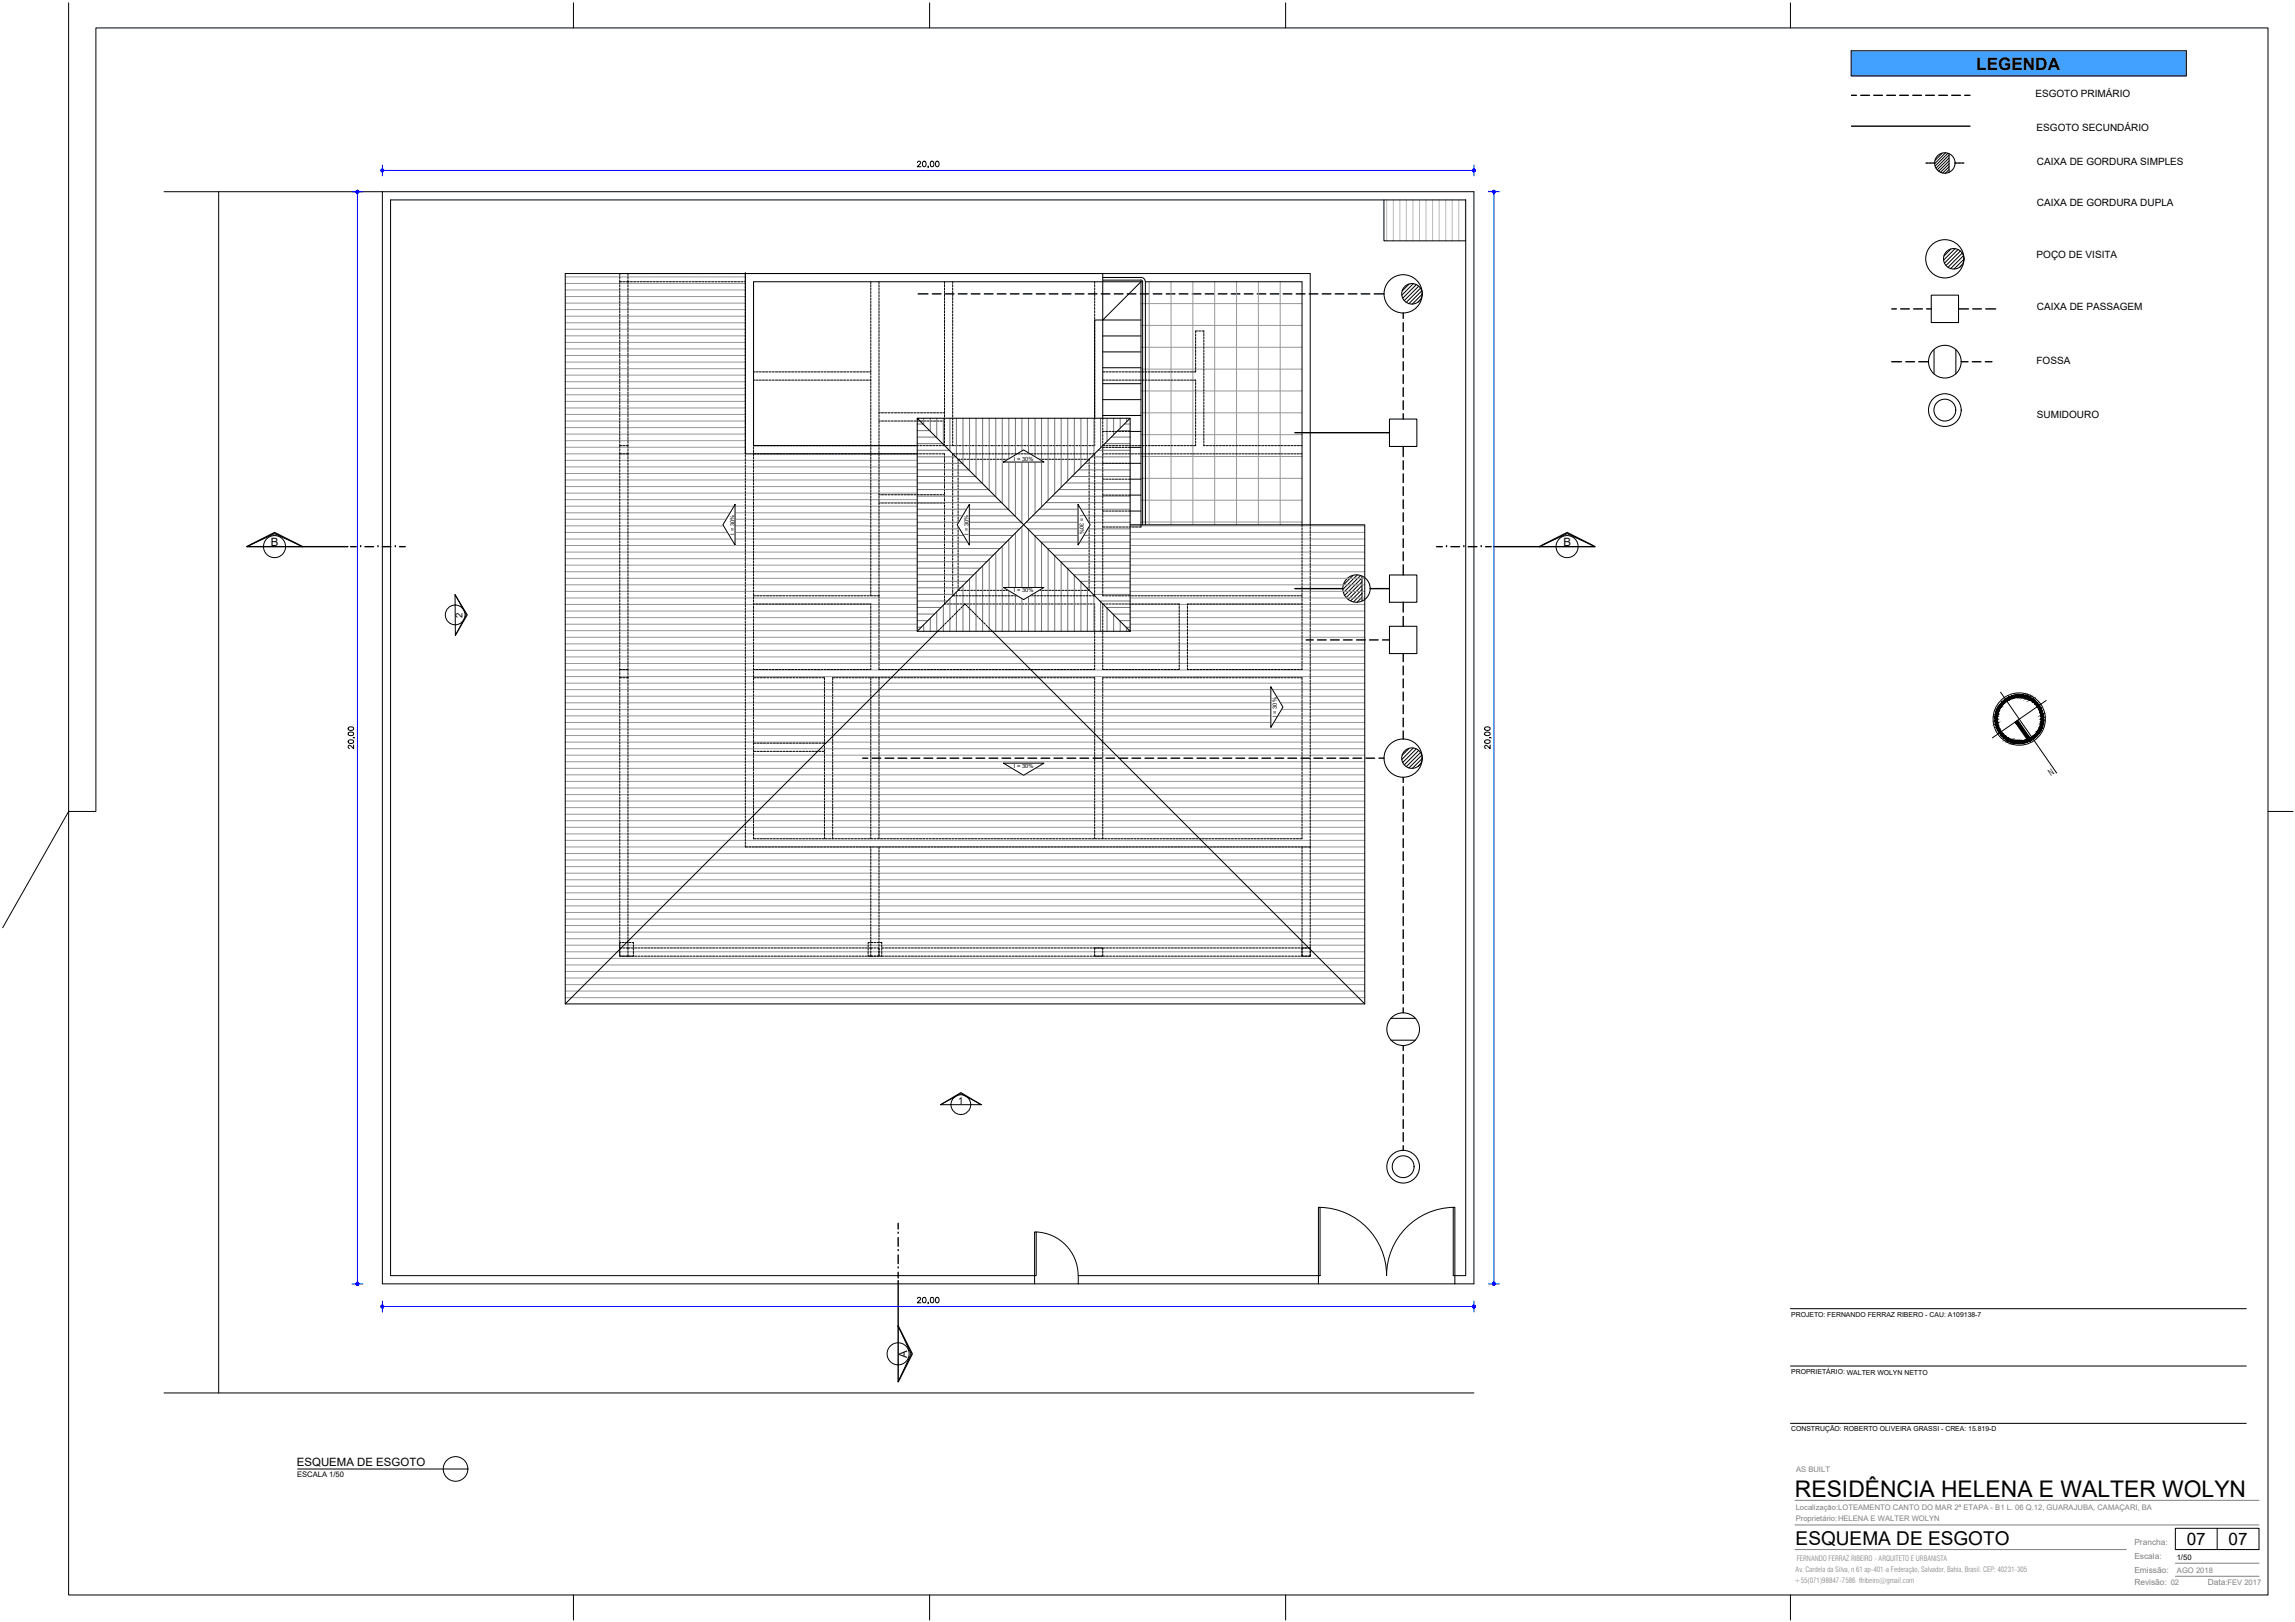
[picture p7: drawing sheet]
<svg xmlns="http://www.w3.org/2000/svg" width="841mm" height="594mm" viewBox="0 0 841 594" stroke-linecap="round" stroke-linejoin="round" font-family="sans-serif">
<defs><g id="words">
<text font-size="8.4" x="657.8" y="548.2">RESIDÊNCIA HELENA E WALTER WOLYN</text>
<text font-size="7" x="658" y="565.9">ESQUEMA DE ESGOTO</text>
<g font-size="6.3">
<text x="724.2" y="25.5">LEGENDA</text>
<text x="801.3" y="565.9">07</text>
<text x="816.7" y="565.9">07</text>
</g>
<g font-size="4.2">
<text x="99.2" y="199.9">B</text>
<text x="572.9" y="199.9">B</text>
<text x="332.4" y="497.3" transform="rotate(-90 332.4 497.3)">A</text>
<text x="108.8" y="537.1">ESQUEMA DE ESGOTO</text>
</g>
<g font-size="3.7">
<text x="745.9" y="35.5">ESGOTO PRIMÁRIO</text>
<text x="746.3" y="48.2">ESGOTO SECUNDÁRIO</text>
<text x="746.4" y="60.4">CAIXA DE GORDURA SIMPLES</text>
<text x="746.4" y="75.5">CAIXA DE GORDURA DUPLA</text>
<text x="746.3" y="94.3">POÇO DE VISITA</text>
<text x="746.4" y="113.7">CAIXA DE PASSAGEM</text>
<text x="746.3" y="133.3">FOSSA</text>
<text x="746.4" y="153.1">SUMIDOURO</text>
</g>
<g font-size="3.5">
<text x="169.5" y="226.2" transform="rotate(-90 169.5 226.2)">2</text>
<text x="351.2" y="404.4">1</text>
</g>
<text font-size="3.2" x="751.7" y="281.1" transform="rotate(145 751.7 281.1)">N</text>
<g font-size="3.1" fill="#808080">
<text x="782.2" y="566">Prancha:</text>
<text x="782.2" y="571">Escala:</text>
<text x="782.2" y="576.1">Emissão:</text>
<text x="782.2" y="580.5">Revisão: 02</text>
<text x="809.1" y="580.5">Data:FEV 2017</text>
</g>
<g font-size="2.8" fill="#808080">
<text x="658.2" y="539.1">AS BUILT</text>
<text x="658.1" y="557.3">Proprietário:HELENA E WALTER WOLYN</text>
<text x="658.1" y="552.9">Localização:LOTEAMENTO CANTO DO MAR 2ª ETAPA - B1 L. 06 Q.12, GUARAJUBA, CAMAÇARI, BA</text>
<text x="797.8" y="576">AGO 2018</text>
</g>
<g font-size="2.8">
<text x="108.8" y="540.9">ESCALA 1/50</text>
<text x="797.7" y="571.3">1/50</text>
</g>
<g font-size="2.7" fill="#808080">
<text x="658" y="575.7">Av. Cardela da Silva, n 61 ap-401-a Federação, Salvador, Bahia, Brasil. CEP: 40231-305</text>
<text x="658.4" y="571.7">FERNANDO FERRAZ RIBEIRO - ARQUITETO E URBANISTA</text>
<text x="657.6" y="579.7">+55(071)98847-7586 ffribeiro@gmail.com</text>
</g>
<g font-size="2.5">
<text x="656.4" y="482.3">PROJETO: FERNANDO FERRAZ RIBERO - CAU: A109138-7</text>
<text x="656.4" y="503.4">PROPRIETÁRIO: WALTER WOLYN NETTO</text>
<text x="656.4" y="523.9">CONSTRUÇÃO: ROBERTO OLIVEIRA GRASSI - CREA: 15.819-D</text>
</g>
<g font-size="2.1">
<text x="371.6" y="169">I = 30%</text>
<text x="395.7" y="188.6" transform="rotate(90 395.7 188.6)">I = 30%</text>
<text x="269.1" y="195.8" transform="rotate(-90 269.1 195.8)">I = 30%</text>
<text x="355" y="195.8" transform="rotate(-90 355 195.8)">I = 30%</text>
<text x="371.6" y="216.9">I = 30%</text>
<text x="467.9" y="262.6" transform="rotate(-90 467.9 262.6)">I = 30%</text>
<text x="371.6" y="281.2">I = 30%</text>
</g>
</g></defs>
<!-- layer: ARQ_TXT 02 -->
<g fill="none" stroke="#000" stroke-width=".37">
<path d="M109.1 538h62.4"/>
<circle cx="166.9" cy="538" r="4.5"/>
</g>
<!-- layer: ARQ_VISTA 01 -->
<g fill="none" stroke="#000" stroke-width=".37">
<path d="M711.8 56.1l-2.7 2.6M712.9 56l-3.9 3.9M713.8 56.2l-4.7 4.6M714.2 56.8l-4.7 4.8M714.2 57.9l-4.3 4.3M714.2 59l-3.8 3.7M714.2 60l-3.1 3.1M714.2 61.1l-2.3 2.3M714.2 62.1l-1.3 1.4M714.9 91.2l-2.5 2.6M716.4 91.1l-4.1 4.2M717.6 91.4l-5 5"/>
<path d="M718.4 91.9l-5.3 5.3M719 97l-.8 .9M719.1 92.7l-5.2 5.2M719.5 93.6l-4.7 4.8M719.8 94.9l-3.7 3.6M516.4 104l-2.6 2.6M517.9 103.9l-4.2 4.2M519 104.3l-4.9 4.9M519.9 104.8l-5.3 5.3M520.5 109.8l-.9 .9M520.6 105.6l-5.3 5.2M521 106.5l-4.7 4.7"/>
<path d="M521.2 107.7l-3.7 3.7M495.8 210.8l-3.5 3.5M497.4 210.6l-5.3 5.2M498.6 210.8l-6.3 6.2M499.1 211.7l-6.3 6.3M499.1 213.1l-5.7 5.7M499.1 214.5l-5 5.1M499.1 215.9l-4.1 4.2M499.1 217.3l-3.1 3.2M499.1 218.8l-1.8 1.8M516.4 274.1l-2.6 2.5M517.9 274l-4.2 4.2"/>
<path d="M519 274.3l-4.9 5M519.9 274.9l-5.3 5.2M520.5 279.9l-.9 .8M520.6 275.6l-5.3 5.2M521 276.5l-4.7 4.8M521.2 277.8l-3.7 3.7M379.1 451.2h.6v16h-.6zM379.7 451.2a16 16 0 0 1 15.4 16M483.2 442.2h.5v25h-.5zM483.7 442.2a25 25 0 0 1 24.4 25 25 25 0 0 1 24.4-25M532.6 442.2h.5v25h-.5zM379.1 467.2h-236v-394h394v394h-4v3h7v-400h-400v400h343.1v-3h-88.1"/>
<path d="M379.1 467.2v3M395.1 467.2v3"/>
</g>
<!-- layer: ESG_EQUIPAMENTOS -->
<g fill="none" stroke="#000" stroke-width=".38">
<path d="M714.2 56.3v6.9M707.7 108.1h10v10h-10zM708.7 128v9M716.7 128v9M509.2 153.5h10v10h-10zM499.1 211v9.2M509.2 210.6h10v10h-10zM509.2 229.4h10v10h-10zM509.7 373h9M509.7 381h9"/>
<circle cx="712.7" cy="59.7" r="3.7"/>
<circle cx="712.7" cy="94.8" r="7"/>
<circle cx="716" cy="94.8" r="3.7"/>
<circle cx="514.2" cy="107.6" r="7"/>
<circle cx="517.4" cy="107.6" r="3.7"/>
<circle cx="712.7" cy="132.5" r="6"/>
<circle cx="712.7" cy="150.2" r="6"/>
<circle cx="712.7" cy="150.2" r="4"/>
<circle cx="497.1" cy="215.6" r="5"/>
<circle cx="514.2" cy="277.7" r="7"/>
<circle cx="517.4" cy="277.7" r="3.7"/>
<circle cx="514.2" cy="376.9" r="6"/>
<circle cx="514.2" cy="427.3" r="6"/>
<circle cx="514.2" cy="427.3" r="4"/>
</g>
<!-- layer: ESG_SECUNDARIO -->
<path d="M678.4 46.2h43.5M474.5 158.5h34.7M474.5 215.6h17.6M502.1 215.6h7.1" fill="none" stroke="#000" stroke-width=".51"/>
<!-- layer: ARQ_CINZA 04 -->
<g fill="none" stroke="#bababa" stroke-width=".37">
<path d="M508.2 73.2v15M510.6 73.2v15M513 73.2v15M515.4 73.2v15M517.8 73.2v15M520.2 73.2v15M522.6 73.2v15M525 73.2v15M527.4 73.2v15M529.8 73.2v15M532.2 73.2v15M534.6 73.2v15"/>
<path d="M537 73.2v15"/>
</g>
<!-- layer: DET_VISTA 009 -->
<path d="M60.1 70.2h80M80.1 70.2v440M60.1 510.2h480" fill="none" stroke="#000" stroke-width=".37"/>
<!-- layer: ARQ_PISO 01 -->
<path d="M507.2 73.2v15h29.9M483.2 470.2h49.9" fill="none" stroke="#000" stroke-width=".37"/>
<!-- layer: 0 -->
<g fill="none" stroke="#000" stroke-width=".37">
<path d="M166.8 217.8l4.4 7.4-4.3 7.5zM166.8 217.8l4.1 7.4-4 7.5M344.7 404.6l7.4-4.4 7.5 4.4zM344.7 404.6l7.4-4.1 7.5 4.1"/>
<circle cx="166.8" cy="225.2" r="3.6"/>
<circle cx="352.1" cy="404.6" r="3.6"/>
</g>
<!-- layer: ARQ_LINHA CORTE -->
<g fill="none" stroke="#000" stroke-width=".37">
<path d="M91.7 199.5l8.9-4 9 4M565.4 199.5l8.9-4 8.9 4M329.8 487l4 8.9-4 8.9"/>
<circle cx="100.6" cy="200.2" r="4"/>
<circle cx="574.3" cy="200.2" r="4"/>
<circle cx="329.1" cy="495.9" r="4"/>
</g>
<g fill="none" stroke="#000" stroke-width=".51">
<path d="M110.9 200.2l-10.3-5.1-10.2 5.1h37.1M128.5 200.2h2.1M133.7 200.2h3.2M140.1 200.2h3.2M146.4 200.2h2.1M526.5 200.2h2M531.7 200.2h3.2M538.1 200.2h3.1M544.4 200.2h2M547.5 200.2h37l-10.2-5.1-10.2 5.1M329.1 448v2.1M329.1 453.3v3.2"/>
<path d="M329.1 459.6v3.2M329.1 469v37.1l5.2-10.2-5.2-10.2M329.1 466v2.1"/>
</g>
<g fill="#000">
<circle cx="132.2" cy="200.2" r=".25"/>
<circle cx="138.5" cy="200.2" r=".25"/>
<circle cx="144.9" cy="200.2" r=".25"/>
<circle cx="530.1" cy="200.2" r=".25"/>
<circle cx="536.4" cy="200.2" r=".25"/>
<circle cx="542.8" cy="200.2" r=".25"/>
<circle cx="329.1" cy="451.7" r=".25"/>
<circle cx="329.1" cy="458" r=".25"/>
<circle cx="329.1" cy="464.4" r=".25"/>
</g>
<!-- layer: ARQ_COTA_AZUL -->
<path d="M129 70.2h4M131 71.2v398M140.1 60.4v4M141.1 62.4h398.1M540.1 60.4v4M545.4 70.2h4M547.5 71.2v398M129 470.2h4M140.1 476.5v4.1M141.1 478.5h398.1M540.1 476.5v4.1M545.4 470.2h4" fill="none" stroke="#00f" stroke-width=".37"/>
<!-- layer: 0 -->
<g fill="#00f" stroke="#00f" stroke-width=".37">
<path d="M540.1 62.4h.5v-.2zM540.4 62l.2 .2-.5 .2zM540.1 61.9v.5l.3-.4z"/>
<path d="M539.9 62l.2 .4v-.5zM539.9 62l.2 .4-.4-.2zM539.7 62.2l-.1 .2h.5z"/>
<path d="M539.6 62.4l.1 .3 .4-.3zM539.7 62.7l.4-.3-.2 .5zM540.1 62.4l-.2 .5h.2z"/>
<path d="M540.1 62.4v.5h.3zM540.1 62.4l.5 .3-.2 .2zM540.1 62.4l.5 .3v-.3z"/>
<path d="M139.6 62.4l.1 .3 .4-.3zM139.7 62.7l.4-.3-.2 .5zM140.1 62.4l-.2 .5h.2z"/>
<path d="M140.1 62.4v.5h.3zM140.1 62.4l.4 .3-.1 .2zM140.1 62.4l.4 .3 .1-.3z"/>
<path d="M140.1 62.4h.5l-.1-.2zM140.4 62l.1 .2-.4 .2zM140.1 61.9v.5l.3-.4z"/>
<path d="M139.9 62l.2 .4v-.5zM139.9 62l.2 .4-.4-.2zM139.7 62.2l-.1 .2h.5z"/>
<path d="M130.7 69.8l.3 .4v-.5zM130.7 69.8l.3 .4-.4-.2zM130.6 70l-.1 .2h.5z"/>
<path d="M130.5 70.2l.1 .3 .4-.3zM130.6 70.5l.4-.3-.3 .4zM131 70.2l-.3 .4 .3 .1z"/>
<path d="M131 70.2v.5l.2-.1zM131 70.2l.4 .3-.2 .1zM131 70.2l.4 .3 .1-.3z"/>
<path d="M131 70.2h.5l-.1-.2zM131.2 69.8l.2 .2-.4 .2zM131 69.7v.5l.2-.4z"/>
<path d="M131 470.2v.5l.2-.1zM131 470.2l.4 .3-.2 .1zM131 470.2l.4 .3 .1-.3z"/>
<path d="M131 470.2h.5l-.1-.2zM131.2 469.8l.2 .2-.4 .2zM131 469.7v.5l.2-.4z"/>
<path d="M130.7 469.8l.3 .4v-.5zM130.7 469.8l.3 .4-.4-.2zM130.6 470l-.1 .2h.5z"/>
<path d="M130.5 470.2l.1 .3 .4-.3zM130.6 470.5l.4-.3-.3 .4zM131 470.2l-.3 .4 .3 .1z"/>
<path d="M547.5 470.2v.5l.2-.1zM547.5 470.2l.4 .3-.2 .1zM547.5 470.2l.4 .3v-.3z"/>
<path d="M547.5 470.2h.4v-.2zM547.7 469.8l.2 .2-.4 .2zM547.5 469.7v.5l.2-.4z"/>
<path d="M547.2 469.8l.3 .4v-.5zM547.2 469.8l.3 .4-.5-.2zM547 470l-.1 .2h.6z"/>
<path d="M546.9 470.2l.1 .3 .5-.3zM547 470.5l.5-.3-.3 .4zM547.5 470.2l-.3 .4 .3 .1z"/>
<path d="M547.2 69.8l.3 .4v-.5zM547 70l.2-.2 .3 .4zM547 70l-.1 .2h.6z"/>
<path d="M546.9 70.2l.1 .3 .5-.3zM547 70.5l.5-.3-.3 .4zM547.5 70.2l-.3 .4 .3 .1z"/>
<path d="M547.5 70.2v.5l.2-.1zM547.5 70.2l.4 .3-.2 .1zM547.5 70.2l.4 .3v-.3z"/>
<path d="M547.5 70.2h.4v-.2zM547.7 69.8l.2 .2-.4 .2zM547.5 69.7v.5l.2-.4z"/>
<path d="M139.6 478.5l.1 .3 .4-.3zM139.7 478.8l.4-.3-.2 .5zM140.1 478.5l-.2 .5h.2z"/>
<path d="M140.1 478.5v.5h.3zM140.1 478.5l.4 .3-.1 .2zM140.1 478.5l.4 .3 .1-.3z"/>
<path d="M140.1 478.5h.5l-.1-.2zM140.4 478.1l.1 .2-.4 .2zM140.1 478.1v.4l.3-.4z"/>
<path d="M139.9 478.1l.2 .4v-.4zM139.9 478.1l.2 .4-.4-.2zM139.7 478.3l-.1 .2h.5z"/>
<path d="M540.1 478.5h.5v-.2zM540.4 478.1l.2 .2-.5 .2zM540.1 478.1v.4l.3-.4z"/>
<path d="M539.9 478.1l.2 .4v-.4zM539.9 478.1l.2 .4-.4-.2zM539.7 478.3l-.1 .2h.5z"/>
<path d="M539.6 478.5l.1 .3 .4-.3zM539.7 478.8l.4-.3-.2 .5zM540.1 478.5l-.2 .5h.2z"/>
<path d="M540.1 478.5v.5h.3zM540.1 478.5l.5 .3-.2 .2zM540.1 478.5l.5 .3v-.3z"/>
</g>
<path d="M131 70.7v.5M140.6 62.4h.5M539.2 62.4h.4M547.5 70.7v.5M131 469.2v.5M140.6 478.5h.5M539.2 478.5h.4M547.5 469.2v.5" fill="none" stroke="#00f" stroke-width=".37"/>
<!-- layer: ARQ_COTA_AZUL -->
<g fill="none" stroke="#000" stroke-width=".37">
<path d="M336.2 59.5l.4-.5 .8 .4-.3 .7-1 1h1.4M338.3 59.2l.3-.2a1.06 1.06 0 0 1 .8 1.1 1.06 1.06 0 0 1-.8 1l-.5-.4-.1-.5zM341.2 59.2l.3-.2a1.06 1.06 0 0 1 .7 1.1 1.06 1.06 0 0 1-.7 1l-.5-.4-.1-.5zM343.1 59.2l.3-.2a1.06 1.06 0 0 1 .7 1.1 1.06 1.06 0 0 1-.7 1l-.5-.4-.1-.5zM340.2 60.9h-.2h.2l-.2 .6M367.7 169.2l7.4-4.4 7.5 4.4zM269.4 184.8v14.8l-4.5-7.4zM355.2 184.8v14.8l-4.4-7.4zM395.1 184.8l4.4 7.4-4.4 7.4zM367.7 215.2h14.9l-7.5 4.4zM465.7 251.6l4.5 7.4-4.5 7.4zM127.7 271.3a1 1 0 0 1 1.2-.4 1 1 0 0 1 .6 1.1 1.01 1.01 0 0 1-1.2 .4 1.01 1.01 0 0 1-.6-1.1z"/>
<path d="M127.7 268.4l.7-.3 1.1 .3a.99 .99 0 0 1-.7 1.2 .99 .99 0 0 1-1.2-.7zM127.7 266.5l.7-.3 1.1 .3a.99 .99 0 0 1-.7 1.2 .99 .99 0 0 1-1.2-.7zM129.5 270.1l.5 .2M129.6 272.9v1.3l-.9-1-.7-.2-.4 .7 .5 .4M367.7 279.5h14.9l-7.5 4.5zM544.2 271.3a1 1 0 0 1 1.2-.4 1 1 0 0 1 .6 1.1 1.01 1.01 0 0 1-1.2 .4 1.01 1.01 0 0 1-.6-1.1zM544.2 268.4l.7-.3 1.1 .3a.99 .99 0 0 1-.7 1.2 .99 .99 0 0 1-1.2-.7zM544.2 266.5l.7-.3 1.1 .3a.99 .99 0 0 1-.7 1.2 .99 .99 0 0 1-1.2-.7zM546 270.1l.4 .2M546.1 272.9v1.3l-1.7-1.2-.3 .7 .4 .4M336.2 475.6l.4-.4 .6 .1 .2 .3-.3 .6-1 1h1.4M338.3 475.3a.98 .98 0 0 1 1.2 .7 .98 .98 0 0 1-.7 1.2h-.2a1.25 1.25 0 0 1-.3-1.9z"/>
<path d="M340.2 477.1h-.2h.2l-.2 .4M341.2 475.3a.99 .99 0 0 1 1.2 .7 .99 .99 0 0 1-.7 1.2l-.7-.4zM343.1 475.3a.99 .99 0 0 1 1.2 .7 .99 .99 0 0 1-.7 1.2l-.7-.4z"/>
</g>
<!-- layer: ESG_PRIMARIO -->
<g fill="none" stroke="#000" stroke-width=".51">
<path d="M678.4 34.9h1.9M681.9 34.9h3.2M686.6 34.9h3.2M691.4 34.9h3.2M696.2 34.9h3.1M701 34.9h3.1M705.7 34.9h3.2M710.5 34.9h3.2M715.2 34.9h3.2M720 34.9h1.9M705.8 59.7h.8M707 59.7h.8"/>
<path d="M708.2 59.7h.8M716.5 59.7h.8M717.6 59.7h.8M718.9 59.7h.7M336.5 107.6h3.6M341.7 107.6h3.1M346.4 107.6h3.2M351.2 107.6h3.2M355.9 107.6h3.2M360.7 107.6h3.2M365.5 107.6h3.1M370.2 107.6h3.2"/>
<path d="M375 107.6h3.2M379.8 107.6h3.1M384.5 107.6h3.2M389.3 107.6h3.2M394 107.6h3.2M398.8 107.6h3.2M403.6 107.6h3.1M408.3 107.6h3.2M413.1 107.6h3.2M417.9 107.6h3.1M422.6 107.6h3.2M427.4 107.6h3.2"/>
<path d="M432.1 107.6h3.2M436.9 107.6h3.2M441.7 107.6h3.1M446.4 107.6h3.2M451.2 107.6h3.2M456 107.6h3.1M460.7 107.6h3.2M465.5 107.6h3.2M470.2 107.6h3.2M475 107.6h3.2M479.8 107.6h3.1M484.5 107.6h3.2"/>
<path d="M489.3 107.6h3.2M494.1 107.6h3.1M498.8 107.6h3.2M503.6 107.6h3.6M514.2 114.7v1.9M514.2 118.2v3.2M693.3 113.1h1.6M696.5 113.1h3.2M701.3 113.1h3.2M706 113.1h1.7M717.7 113.1h3.7M722.9 113.1h3.2"/>
<path d="M727.7 113.1h3.6M514.2 123v3.1M514.2 127.7v3.2M514.2 132.5v3.2M514.2 137.3v3.1M693.3 132.5h3.5M698.4 132.5h3.2M703.2 132.5h3.5M718.7 132.5h2.5M722.8 132.5h3.1M727.5 132.5h2.5M514.2 142v3.2"/>
<path d="M514.2 146.8v3.2M514.2 151.5v2M514.2 163.5v3.7M514.2 168.8v3.1M514.2 173.6v3.1M514.2 178.3v3.2M514.2 183.1v3.2M514.2 187.8v3.2M514.2 192.6v3.2M514.2 197.3v3.2M514.2 202.1v3.2M514.2 206.9v3.7"/>
<path d="M478.7 234.4h2.5M482.8 234.4h3.2M487.6 234.4h3.2M492.3 234.4h3.2M497.1 234.4h3.2M501.9 234.4h3.1M506.6 234.4h2.6M514.2 220.6v3.6M514.2 225.8v3.6M514.2 239.4v2.9M514.2 244v3.1M514.2 248.7v3.2"/>
<path d="M514.2 253.5v3.2M514.2 258.2v3.2M316.1 277.7h1.9M319.6 277.7h3.1M324.4 277.7h3.1M329.1 277.7h3.2M333.9 277.7h3.2M338.6 277.7h3.2M343.4 277.7h3.2M348.1 277.7h3.2M352.9 277.7h3.2M357.7 277.7h3.1"/>
<path d="M362.5 277.7h3.1M367.2 277.7h3.2M372 277.7h3.2M376.7 277.7h3.2M381.5 277.7h3.2M386.2 277.7h3.2M391 277.7h3.2M395.8 277.7h3.1M400.6 277.7h3.1M405.3 277.7h3.2M410.1 277.7h3.2M414.8 277.7h3.2"/>
<path d="M419.6 277.7h3.2M424.3 277.7h3.2M429.1 277.7h3.2M433.9 277.7h3.1M438.7 277.7h3.1M443.4 277.7h3.2M448.2 277.7h3.2M452.9 277.7h3.2M457.7 277.7h3.2M462.4 277.7h3.2M467.2 277.7h3.2M472 277.7h3.1"/>
<path d="M476.8 277.7h3.1M481.5 277.7h3.2M486.3 277.7h3.2M491 277.7h3.2M495.8 277.7h3.2M500.5 277.7h3.2M505.3 277.7h1.9M514.2 263v3.2M514.2 267.7v3M514.2 284.7v1.9M514.2 288.1v3.2M514.2 292.9v3.2"/>
<path d="M514.2 297.7v3.1M514.2 302.5v3.1M514.2 307.2v3.2M514.2 312v3.2M514.2 316.7v3.2M514.2 321.5v3.2M514.2 326.2v3.2M514.2 331v3.2M514.2 335.8v3.1M514.2 340.6v3.1M514.2 345.3v3.2M514.2 350.1v3.2"/>
<path d="M514.2 354.8v3.2M514.2 359.6v3.2M514.2 364.3v3.2M514.2 369.1v1.9M514.2 383v1.7M514.2 386.3v3.2M514.2 391.1v3.1M514.2 395.8v3.2M514.2 400.6v3.2M514.2 405.3v3.2M514.2 410.1v3.2M514.2 414.9v3.1"/>
<path d="M514.2 419.6v1.8"/>
</g>
<!-- layer: ARQ_CINZA 03 -->
<g fill="none" stroke="#989898" stroke-width=".37">
<path d="M207.1 101.4h66M207.1 103.8h66M207.1 106.2h66M207.1 108.6h66M207.1 111h66M207.1 113.4h66M207.1 115.8h66M207.1 118.2h66M418.1 111.2h59M418.1 119.2h59M421.1 103.2v89M429.1 103.2v89"/>
<path d="M437.1 103.2v89M445.1 103.2v89M453.1 103.2v89M461.1 103.2v89M469.1 103.2v89M207.1 120.6h66M207.1 123h66M207.1 125.4h66M207.1 127.8h66M207.1 130.2h66M207.1 132.6h66M207.1 135h66"/>
<path d="M207.1 137.4h66M207.1 139.8h66M418.1 127.2h59M418.1 135.2h59M207.1 142.2h66M207.1 144.6h66M207.1 147h66M207.1 149.4h66M207.1 151.8h66M207.1 154.2h66M207.1 156.6h66M207.1 159h66"/>
<path d="M418.1 143.2h59M418.1 151.2h59M418.1 159.2h59M207.1 161.4h66M207.1 163.8h66M207.1 166.2h66M207.1 168.6h129M207.1 171h129M207.1 173.4h129M207.1 175.8h129M207.1 178.2h129M418.1 167.2h59"/>
<path d="M418.1 175.2h59M207.1 180.6h129M207.1 183h129M207.1 185.4h129M207.1 187.8h129M207.1 190.2h129M207.1 192.6h129M207.1 195h129M207.1 197.4h129M207.1 199.8h129M414.1 192.6h86M414.1 195h86"/>
<path d="M414.1 197.4h86M414.1 199.8h86M418.1 183.2h59M418.1 191.2h59M207.1 202.2h129M207.1 204.6h129M207.1 207h129M207.1 209.4h129M207.1 211.8h129M207.1 214.2h129M207.1 216.6h129M207.1 219h129"/>
<path d="M414.1 202.2h86M414.1 204.6h86M414.1 207h86M414.1 209.4h86M414.1 211.8h86M414.1 214.2h86M414.1 216.6h86M414.1 219h86M207.1 221.4h129M207.1 223.8h129M207.1 226.2h129M207.1 228.6h129"/>
<path d="M207.1 231h129M207.1 233.4h293M207.1 235.8h293M207.1 238.2h293M414.1 221.4h86M414.1 223.8h86M414.1 226.2h86M414.1 228.6h86M414.1 231h86M207.1 240.6h293M207.1 243h293M207.1 245.4h293"/>
<path d="M207.1 247.8h293M207.1 250.2h293M207.1 252.6h293M207.1 255h293M207.1 257.4h293M207.1 259.8h293M207.1 262.2h293M207.1 264.6h293M207.1 267h293M207.1 269.4h293M207.1 271.8h293M207.1 274.2h293"/>
<path d="M207.1 276.6h293M207.1 279h293M207.1 281.4h293M207.1 283.8h293M207.1 286.2h293M207.1 288.6h293M207.1 291h293M207.1 293.4h293M207.1 295.8h293M207.1 298.2h293M207.1 300.6h293M207.1 303h293"/>
<path d="M207.1 305.4h293M207.1 307.8h293M207.1 310.2h293M207.1 312.6h293M207.1 315h293M207.1 317.4h293M207.1 319.8h293M207.1 322.2h293M207.1 324.6h293M207.1 327h293M207.1 329.4h293M207.1 331.8h293"/>
<path d="M207.1 334.2h293M207.1 336.6h293M207.1 339h293M207.1 341.4h293M207.1 343.8h293M207.1 346.2h293M207.1 348.6h293M207.1 351h293M207.1 353.4h293M207.1 355.8h293M207.1 358.2h293M207.1 360.6h293"/>
<path d="M207.1 363h293M207.1 365.4h293"/>
</g>
<!-- layer: ARQ_PROJ INF -->
<g fill="none" stroke="#000" stroke-width=".37">
<path d="M227.1 102.5v.7h.7M227.1 101.3v.8M227.8 100.2h-.7v.7M228.2 100.2h.8M228.2 103.2h.8M229.4 100.2h.7v.7M230.1 102.5v.7h-.7M230.1 101.3v.8M273.1 101.2v.8M273.1 102.4v.8M273.1 103.6v.8M273.1 104.8v.8"/>
<path d="M273.1 106v.8M273.1 107.2v.8M273.1 108.4v.8M273.1 109.5v.8M273.1 110.8v.7M273.1 112v.7M273.1 113.1v.8M273.1 114.3v.8M273.1 115.5v.8M273.1 116.7v.8M273.1 117.9v.8M273.1 119.1v.8"/>
<path d="M273.6 100.2h-.5v.6M273.9 100.2h.8M275.1 100.2h.8M276.1 103.2v.6M276.1 104.2v.8M276.1 105.4v.8M276.1 106.6v.8M276.1 107.8v.8M276.1 109v.8M276.1 110.1v.8M276.1 111.4v.7M276.1 112.6v.7"/>
<path d="M276.1 113.7v.8M276.1 114.9v.8M276.1 116.1v.8M276.1 117.3v.8M276.1 118.5v.8M276.1 119.7v.8M276.3 100.2h.8M277.5 100.2h.8M278.7 100.2h.8M279.9 100.2h.8M281.1 100.2h.8M282.3 100.2h.8"/>
<path d="M283.5 100.2h.8M284.6 100.2h.9M285.8 100.2h.8M287 100.2h.8M288.2 100.2h.8M289.4 100.2h.8M290.6 100.2h.8M291.8 100.2h.8M293 100.2h.8M294.2 100.2h.8M295.4 100.2h.8M296.5 100.2h.8"/>
<path d="M297.7 100.2h.8M299 100.2h.7M300.1 100.2h.8M301.3 100.2h.8M302.5 100.2h.8M303.7 100.2h.8M304.9 100.2h.8M306.1 100.2h.8M307.3 100.2h.8M308.5 100.2h.7M309.7 100.2h.7M310.9 100.2h.8"/>
<path d="M312 100.2h.8M313.2 100.2h.8M314.4 100.2h.8M315.6 100.2h.8M316.8 100.2h.8M318 100.2h.8M319.2 100.2h.8M320.4 100.2h.8M321.6 100.2h.8M322.7 100.2h.9M323.9 100.2h.8M325.1 100.2h.8"/>
<path d="M326.3 100.2h.8M327.5 100.2h.8M328.7 100.2h.8M329.9 100.2h.8M331.1 100.2h.8M332.3 100.2h.8M333.5 100.2h.8M334.6 100.2h.8M335.9 100.2h.7M337.1 100.2h.7M338.2 100.2h.8M339.4 100.2h.8"/>
<path d="M340.6 100.2h.8M341.8 100.2h.8M343 100.2h.8M344.2 100.2h.8M345.4 100.2h.8M346.6 100.2h.7M347.8 100.2h.8M349 100.2h.8M350.1 100.2h.8M351.3 100.2h.8M352.5 100.2h.8M353.7 100.2h.8"/>
<path d="M354.9 100.2h.8M356.1 100.2h.8M357.3 100.2h.8M358.5 100.2h.8M359.7 100.2h.8M360.8 100.2h.9M362 100.2h.8M363.2 100.2h.8M364.4 100.2h.8M365.6 100.2h.8M366.8 100.2h.8M368 100.2h.8"/>
<path d="M369.2 100.2h.8M370.4 100.2h.8M371.6 100.2h.8M372.7 100.2h.8M374 100.2h.7M375.2 100.2h.7M376.3 100.2h.8M377.5 100.2h.8M378.7 100.2h.8M379.9 100.2h.8M381.1 100.2h.8M382.3 100.2h.8"/>
<path d="M383.5 100.2h.8M384.7 100.2h.7M385.9 100.2h.8M387.1 100.2h.8M388.2 100.2h.8M389.4 100.2h.8M390.6 100.2h.8M391.8 100.2h.8M393 100.2h.8M394.2 100.2h.8M395.4 100.2h.8M396.6 100.2h.8"/>
<path d="M397.8 100.2h.8M398.9 100.2h.9M400.1 100.2h.8M401.2 103.2v.6M401.2 104.3v.7M401.2 105.4v.8M401.2 106.6v.8M401.2 107.8v.8M401.2 109v.8M401.2 110.2v.8M401.2 111.4v.8M401.2 112.6v.8"/>
<path d="M401.2 113.8v.7M401.2 115v.8M401.2 116.1v.9M401.2 117.3v.8M401.2 118.5v.8M401.2 119.7v.8M401.3 100.2h.8M402.5 100.2h.8M403.7 100.2h.4M273.1 120.3v.8M273.1 121.5v.7M273.1 122.7v.8"/>
<path d="M273.1 123.9v.8M273.1 125v.8M273.1 126.2v.8M273.1 127.4v.8M273.1 128.6v.8M273.1 129.8v.8M273.1 131v.8M273.1 132.2v.8M273.1 133.4v.8M273.1 134.6v.8M273.1 135.7v.9M273.1 136.9v.8"/>
<path d="M273.1 138.1v.8M273.1 139.3v.8M276.1 120.9v.8M276.1 122.1v.7M276.1 123.3v.8M276.1 124.4v.9M276.1 125.6v.8M276.1 126.8v.8M276.1 128v.8M276.1 129.2v.8M276.1 130.4v.8M276.1 131.6v.8"/>
<path d="M276.1 132.8v.8M276.1 134v.8M276.1 135.2v.8M276.1 136.3v.8M276.1 137.5v.8M276.1 138.7v.8M276.1 139.9v.8M401.2 120.9v.8M401.2 122.1v.8M401.2 123.3v.8M401.2 124.5v.8M401.2 125.7v.8"/>
<path d="M401.2 126.9v.8M401.2 128v.8M401.2 129.2v.8M401.2 130.4v.8M401.2 131.6v.8M401.2 132.8v.8M401.2 134v.8M401.2 135.2v.8M401.2 136.4v.8M401.2 137.6v.8M401.2 138.8v.8M401.2 139.9v.8"/>
<path d="M273.1 140.5v.8M273.1 141.7v.8M273.1 142.9v.8M273.1 144.1v.8M273.1 145.3v.8M273.1 146.5v.8M273.1 147.6v.8M273.1 148.9v.7M273.1 150.1v.7M273.1 151.2v.8M273.1 152.4v.8M273.1 153.6v.8"/>
<path d="M273.1 154.8v.8M273.1 156v.8M273.1 157.2v.8M273.1 158.4v.8M273.1 159.6v.7M276.1 141.1v.8M276.1 142.3v.8M276.1 143.5v.8M276.1 144.7v.8M276.1 145.9v.8M276.1 147.1v.8M276.1 148.2v.8"/>
<path d="M276.1 149.5v.7M276.1 150.7v.7M276.1 151.8v.8M276.1 153v.8M276.1 154.2v.8M276.1 155.4v.8M276.1 156.6v.8M276.1 157.8v.8M276.1 159v.8M401.2 141.1v.8M401.2 142.4v.7M401.2 143.5v.8"/>
<path d="M401.2 144.7v.8M401.2 145.9v.8M401.2 147.1v.8M401.2 148.3v.8M401.2 149.5v.8M401.2 150.7v.8M401.2 151.9v.7M401.2 153.1v.7M401.2 154.2v.9M401.2 155.4v.8M401.2 156.6v.8M401.2 157.8v.8"/>
<path d="M401.2 159v.8M404.1 153.2v.8M404.1 154.4v.7M404.1 155.6v.7M404.1 156.7v.9M404.1 157.9v.8M404.1 159.1v.8M404.1 158h.6M405.2 158h.8M406.4 158h.8M407.5 158h.8M408.7 158h.8"/>
<path d="M409.9 158h.8M411.1 158h.8M412.3 158h.8M413.5 158h.6M227.1 165.5v.7h.7M227.1 164.3v.8M227.8 163.2h-.7v.7M228.2 166.2h.8M228.2 163.2h.8M229.4 163.2h.7v.7M230.1 165.5v.7h-.7M230.1 164.3v.8"/>
<path d="M273.1 160.8v.8M273.1 162v.8M273.1 163.1v.8M273.1 164.3v.8M273.1 165.5v.8M273.1 166.7v.8M273.1 167.9v.8M273.1 169.1v.8M273.1 170.3v.8M273.1 171.5v.8M273.1 172.7v.8M273.1 173.8v.9"/>
<path d="M273.1 175v.8M273.1 176.2v.8M273.1 177.4v.8M273.1 178.6v.8M273.1 179.8v.8M276.1 166.2h.9M276.1 163.2h1M276.1 160.2v.7M276.1 161.4v.8M276.1 162.5v.9M276.1 163.7v.8M276.1 164.9v.8"/>
<path d="M276.1 166.1v.8M276.1 167.3v.8M276.1 168.5v.8M276.1 169.7v.8M276.1 170.9v.8M276.1 172.1v.8M276.1 173.3v.8M276.1 174.4v.8M276.1 175.6v.8M276.1 176.8v.8M276.1 178v.8M276.1 179.2v.8"/>
<path d="M277.4 166.2h.8M277.5 163.2h.8M278.6 166.2h.8M278.7 163.2h.8M279.8 166.2h.8M279.9 163.2h.8M281 166.2h.8M281.1 163.2h.8M282.2 166.2h.8M282.3 163.2h.8M283.3 166.2h.8M283.5 163.2h.8"/>
<path d="M284.5 166.2h.8M284.6 163.2h.9M285.7 166.2h.8M285.8 163.2h.8M286.9 166.2h.8M287 163.2h.8M288.1 166.2h.8M288.2 163.2h.8M289.3 166.2h.8M289.4 163.2h.8M290.5 166.2h.8M290.6 163.2h.8"/>
<path d="M291.7 166.2h.8M291.8 163.2h.8M292.9 166.2h.8M293 163.2h.8M294 166.2h.9M294.2 163.2h.8M295.2 166.2h.8M295.4 163.2h.8M296.5 166.2h.7M296.5 163.2h.8M297.6 166.2h.8M297.7 163.2h.8"/>
<path d="M298.8 166.2h.8M299 163.2h.7M300 166.2h.8M300.1 163.2h.8M301.2 166.2h.8M301.3 163.2h.8M302.4 166.2h.8M302.5 163.2h.8M303.6 166.2h.8M303.7 163.2h.8M304.8 166.2h.8M304.9 163.2h.8"/>
<path d="M306 166.2h.7M306.1 163.2h.8M307.2 166.2h.7M307.3 163.2h.8M308.4 166.2h.8M308.5 163.2h.7M309.5 166.2h.8M309.7 163.2h.7M310.7 166.2h.8M310.9 163.2h.8M311.9 166.2h.8M312 163.2h.8"/>
<path d="M313.1 166.2h.8M313.2 163.2h.8M314.3 166.2h.8M314.4 163.2h.8M315.5 166.2h.8M315.6 163.2h.8M316.7 166.2h.8M316.8 163.2h.8M317.9 166.2h.8M318 163.2h.8M319.1 166.2h.8M319.2 163.2h.8"/>
<path d="M320.3 166.2h.8M320.4 163.2h.8M321.4 166.2h.8M321.6 163.2h.8M322.6 166.2h.8M322.7 163.2h.9M323.9 166.2h.7M323.9 163.2h.8M325 166.2h.8M325.1 163.2h.8M326.2 166.2h.8M326.3 163.2h.8"/>
<path d="M327.4 166.2h.8M327.5 163.2h.8M328.6 166.2h.8M328.7 163.2h.8M329.8 166.2h.8M329.9 163.2h.8M331 166.2h.8M331.1 163.2h.8M332.1 166.2h.9M332.3 163.2h.8M333.4 166.2h.7M333.5 163.2h.8"/>
<path d="M334.6 166.2h.7M334.6 163.2h.8M335.7 166.2h.9M335.9 163.2h.7M336.9 166.2h.8M337.1 163.2h.7M338.1 166.2h.8M338.2 163.2h.8M339.3 166.2h.8M339.4 163.2h.8M340.5 166.2h.8M340.6 163.2h.8"/>
<path d="M341.7 166.2h.8M341.8 163.2h.8M342.9 166.2h.8M343 163.2h.8M344.1 166.2h.7M344.2 163.2h.8M345.3 166.2h.8v.5M345.4 163.2h.8M346.1 167.1v.8M346.1 168.3v.8M346.1 169.5v.8M346.1 170.7v.8"/>
<path d="M346.1 171.9v.8M346.1 173.1v.7M346.1 174.3v.8M346.1 175.5v.8M346.1 176.6v.8M346.1 177.8v.8M346.1 179v.8M346.6 163.2h.7M347.8 163.2h.8M349 163.2h.8M349.1 167.4v.8M349.1 168.6v.8"/>
<path d="M349.1 169.8v.8M349.1 171v.8M349.1 172.2v.8M349.1 173.3v.8M349.1 174.6v.7M349.1 175.8v.7M349.1 176.9v.8M349.1 178.1v.8M349.1 179.3v.8M349.9 166.2h-.8v.8M350.1 163.2h.8M350.3 166.2h.8"/>
<path d="M351.1 169.2v.8M351.1 170.4v.8M351.1 171.6v.8M351.1 172.7v.9M351.1 173.9v.8M351.1 175.2v.7M351.1 176.3v.8M351.1 177.5v.8M351.1 178.7v.8M351.1 179.9v.8M351.3 163.2h.8M351.5 166.2h.8"/>
<path d="M351.7 168.2h-.6v.6M352.1 168.2h.8M352.5 163.2h.8M352.7 166.2h.8M353.3 168.2h.8M353.7 163.2h.8M353.9 166.2h.8M354.5 168.2h.8M354.9 163.2h.8M355.1 166.2h.8M355.7 168.2h.8M356.1 163.2h.8"/>
<path d="M356.3 166.2h.8M356.9 168.2h.8M357.3 163.2h.8M357.5 166.2h.8M358.1 168.2h.8M358.5 163.2h.8M358.6 166.2h.9M359.2 168.2h.8M359.7 163.2h.8M359.8 166.2h.8M360.4 168.2h.8M360.8 163.2h.9"/>
<path d="M361.1 166.2h.7M361.7 168.2h.7M362 163.2h.8M362.2 166.2h.8M362.8 168.2h.8M363.2 163.2h.8M363.4 166.2h.8M364 168.2h.8M364.4 163.2h.8M364.6 166.2h.8M365.2 168.2h.8M365.6 163.2h.8"/>
<path d="M365.8 166.2h.8M366.4 168.2h.8M366.8 163.2h.8M367 166.2h.8M367.6 168.2h.8M368 163.2h.8M368.2 166.2h.8M368.8 168.2h.8M369.2 163.2h.8M369.4 166.2h.8M370 168.2h.8M370.4 163.2h.8"/>
<path d="M370.6 166.2h.7M371.2 168.2h.7M371.6 163.2h.8M371.8 166.2h.7M372.4 168.2h.8M372.7 163.2h.8M373 166.2h.8M373.5 168.2h.9M374 163.2h.7M374.1 166.2h.8M374.7 168.2h.8M375.2 163.2h.7"/>
<path d="M375.3 166.2h.8M375.9 168.2h.8M376.3 163.2h.8M376.5 166.2h.8M377.1 168.2h.8M377.5 163.2h.8M377.7 166.2h.8M378.3 168.2h.8M378.7 163.2h.8M378.9 166.2h.8M379.5 168.2h.8M379.9 163.2h.8"/>
<path d="M380.1 166.2h.8M380.7 168.2h.8M381.1 163.2h.8M381.3 166.2h.8M381.9 168.2h.8M382.3 163.2h.8M382.5 166.2h.8M383.1 168.2h.8M383.5 163.2h.8M383.7 166.2h.8M384.3 168.2h.8M384.7 163.2h.7"/>
<path d="M384.9 166.2h.8M385.4 168.2h.8M385.9 163.2h.8M386 166.2h.8M386.6 168.2h.8M387.1 163.2h.8M387.2 166.2h.8M387.8 168.2h.8M388.2 163.2h.8M388.4 166.2h.8M389 168.2h.8M389.4 163.2h.8"/>
<path d="M389.6 166.2h.8M390.2 168.2h.8M390.6 163.2h.8M390.8 166.2h.8M391.4 168.2h.8M391.8 163.2h.8M392 166.2h.8M392.6 168.2h.8M393 163.2h.8M393.2 166.2h.8M393.8 168.2h.8M394.2 163.2h.8"/>
<path d="M394.4 166.2h.8M395 168.2h.8M395.4 163.2h.8M395.6 166.2h.8M396.2 168.2h.8M396.6 163.2h.8M396.7 166.2h.9M397.3 168.2h.8M397.8 163.2h.8M397.9 166.2h.8M398.6 168.2h.5v.6M398.9 163.2h.9"/>
<path d="M399.1 169.2v.8M399.1 170.4v.8M399.1 171.6v.8M399.1 172.7v.9M399.1 173.9v.8M399.1 175.2v.7M399.1 176.3v.8M399.1 177.5v.8M399.1 178.7v.8M399.1 179.9v.8M399.2 166.2h.7M400.3 166.2h.9v.8"/>
<path d="M401.2 160.2v.8M401.2 161.4v.8M401.2 162.6v.6h-1.1M401.2 167.4v.8M401.2 168.6v.8M401.2 169.8v.8M401.2 171v.8M401.2 172.2v.8M401.2 173.3v.8M401.2 174.6v.7M401.2 175.8v.7M401.2 176.9v.8"/>
<path d="M401.2 178.1v.8M401.2 179.3v.8M404.1 160.3v.8M404.1 161.5v.8M404.1 162.7v.8M404.1 165.1v.7M404.1 166.3v.8M404.1 167.5v.8M404.1 168.6v.8M404.1 169.8v.8M404.1 171v.8M404.1 172.2v.8"/>
<path d="M404.1 173.4v.8M404.1 174.6v.8M404.1 175.8v.8M404.1 177v.8M404.1 178.2v.8M404.1 179.4v.8M404.1 175.5h.6M404.1 169.7h.6M404.7 163.9h-.6v.8M405.2 175.5h.8M405.2 169.7h.8M405.2 163.9h.8"/>
<path d="M406.4 175.5h.8M406.4 169.7h.8M406.4 163.9h.8M407.5 175.5h.8M407.5 169.7h.8M407.5 163.9h.8M408.7 175.5h.8M408.7 169.7h.8M408.7 163.9h.8M409.9 175.5h.8M409.9 169.7h.8M409.9 163.9h.8"/>
<path d="M411.1 175.5h.8M411.1 169.7h.8M411.1 163.9h.8M412.3 175.5h.8M412.3 169.7h.8M412.3 163.9h.8M413.5 175.5h.6M413.5 169.7h.6M413.5 163.9h.6M273.1 181v.8M273.1 182.2v.8M273.1 183.4v.8"/>
<path d="M273.1 184.6v.8M273.1 185.7v.8M273.1 187v.7M273.1 188.2v.7M273.1 189.3v.8M273.1 190.5v.8M273.1 191.7v.8M273.1 192.9v.8M273.1 194.1v.8M273.1 195.3v.8M273.1 196.5v.8M273.1 197.7v.7"/>
<path d="M273.1 198.9v.8M276.1 180.4v.8M276.1 181.6v.8M276.1 182.8v.8M276.1 184v.8M276.1 185.2v.8M276.1 186.3v.8M276.1 187.6v.7M276.1 188.8v.7M276.1 189.9v.8M276.1 191.1v.8M276.1 192.3v.8"/>
<path d="M276.1 193.5v.8M276.1 194.7v.8M276.1 195.9v.8M276.1 197.1v.8M276.1 198.3v.7M276.1 199.5v.8M346.1 180.2v.8M346.1 181.4v.8M346.1 182.6v.8M346.1 183.8v.8M346.1 185v.8M346.1 186.2v.8"/>
<path d="M346.1 187.4v.8M346.1 188.5v.8M346.1 189.7v.8M346.1 191v.7M346.1 192.1v.8M346.1 193.3v.8M346.1 194.5v.8M346.1 195.7v.8M346.1 196.9v.8M346.1 198.1v.8M346.1 199.2v.9M349.1 180.5v.8"/>
<path d="M349.1 181.7v.8M349.1 182.9v.8M349.1 184.1v.8M349.1 185.3v.7M349.1 186.5v.8M349.1 187.6v.9M349.1 188.8v.8M349.1 190v.8M349.1 191.2v.8M349.1 192.4v.8M349.1 193.6v.8M349.1 194.8v.8"/>
<path d="M349.1 196v.8M349.1 197.2v.8M349.1 198.4v.8M349.1 199.5v.8M351.1 181.1v.8M351.1 182.3v.8M351.1 183.5v.8M351.1 184.7v.7M351.1 185.9v.7M351.1 187.1v.8M351.1 188.2v.8M351.1 189.4v.8"/>
<path d="M351.1 190.6v.8M351.1 191.8v.8M351.1 193v.8M351.1 194.2v.8M351.1 195.4v.8M351.1 196.6v.8M351.1 197.8v.8M351.1 199v.8M399.1 181.1v.8M399.1 182.3v.8M399.1 183.5v.8M399.1 184.7v.7"/>
<path d="M399.1 185.9v.7M399.1 187.1v.8M399.1 188.2v.8M399.1 189.4v.8M399.1 190.6v.8M399.1 191.8v.8M399.1 193v.8M399.1 194.2v.8M399.1 195.4v.8M399.1 196.6v.8M399.1 197.8v.8M399.1 199v.8"/>
<path d="M401.2 180.5v.8M401.2 181.7v.8M401.2 182.9v.8M401.2 184.1v.8M401.2 185.3v.7M401.2 186.5v.8M401.2 187.6v.9M401.2 188.8v.8M401.2 190v.8M401.2 191.2v.8M401.2 192.4v.8M401.2 193.6v.8"/>
<path d="M401.2 194.8v.8M401.2 196v.8M401.2 197.2v.8M401.2 198.4v.8M401.2 199.5v.8M404.1 180.5v.8h.6M404.1 181.7v.8M404.1 183v.7M404.1 184.1v.8M404.1 185.3v.8M404.1 186.5v.8M404.1 187.7v.8"/>
<path d="M404.1 188.9v.8M404.1 190.1v.8M404.1 191.2v.9M404.1 192.5v.7M404.1 193.7v.7M404.1 194.8v.9M404.1 196v.8M404.1 197.2v.8M404.1 198.4v.8M404.1 199.6v.8M404.1 193h.9M404.1 187.2h.6"/>
<path d="M405.2 187.2h.8M405.2 181.3h.8M405.4 193h.8M406.4 187.2h.8M406.4 181.3h.8M406.6 193h.8M407.5 187.2h.8M407.5 181.3h.8M407.8 193h.8M408.7 187.2h.8M408.7 181.3h.8M408.9 193h.8"/>
<path d="M409.9 187.2h.8M409.9 181.3h.8M410.1 193h.8M411.1 187.2h.8M411.1 181.3h.8M411.4 193h.7M412.3 187.2h.8M412.3 181.3h.8M412.5 193h.8M413.5 187.2h.6M413.5 181.3h.6M413.7 193h.8"/>
<path d="M414.9 193h.8M416.1 193h.8M418.1 192.2v.8h-.8M477.1 192.2v.7M477.1 193.3v.8M477.1 194.5v.8M477.1 195.7v.8M477.1 196.9v.8M477.1 198.1v.8M477.1 199.2v.9M480.1 192.2v.5M480.1 193.1v.8"/>
<path d="M480.1 194.3v.8M480.1 195.4v.8M480.1 196.6v.8M480.1 197.8v.8M480.1 199v.8M273.1 200.1v.8M273.1 201.2v.8M273.1 202.4v.8M273.1 203.6v.8M273.1 204.8v.8M273.1 206v.8M273.1 207.2v.8"/>
<path d="M273.1 208.4v.8M273.1 209.6v.8M273.1 210.8v.8M273.1 211.9v.9M273.1 213.1v.8M273.1 214.3v.8M273.1 215.5v.8M273.1 216.7v.8M273.1 217.9v.8M273.1 219.1v.8M276.1 200.6v.9M276.1 201.8v.8"/>
<path d="M276.1 203v.8M276.1 204.2v.8M276.1 205.4v.8M276.1 206.6v.8M276.1 207.8v.8M276.1 209v.8M276.1 210.2v.8M276.1 211.4v.8M276.1 212.5v.8M276.1 213.7v.8M276.1 214.9v.8M276.1 216.1v.8"/>
<path d="M276.1 217.3v.8M276.1 218.5v.8M276.1 219.7v.8M276.1 218.2h.8M277.3 218.2h.8M278.5 218.2h.8M279.7 218.2h.8M280.9 218.2h.8M282.1 218.2h.8M283.3 218.2h.8M284.4 218.2h.8M285.6 218.2h.8"/>
<path d="M286.8 218.2h.8M288 218.2h.8M289.2 218.2h.8M290.4 218.2h.8M291.6 218.2h.8M292.8 218.2h.8M294 218.2h.8M295.1 218.2h.9M296.3 218.2h.8M297.6 218.2h.7M298.7 218.2h.8M299.9 218.2h.8"/>
<path d="M301.1 218.2h.8M302.3 218.2h.8M303.5 218.2h.8M304.7 218.2h.8M305.9 218.2h.8M307.1 218.2h.7M308.3 218.2h.7M309.5 218.2h.8M310.6 218.2h.8M311.8 218.2h.8M313 218.2h.8M314.2 218.2h.8"/>
<path d="M315.4 218.2h.8M316.6 218.2h.8M317.8 218.2h.8M319 218.2h.8M320.2 218.2h.8M321.4 218.2h.7v.8M322.1 219.4v.8M346.1 200.5v.7M346.1 201.7v.7M346.1 202.8v.9M346.1 204v.8M346.1 205.2v.8"/>
<path d="M346.1 206.4v.8M346.1 207.6v.8M346.1 208.8v.8M346.1 210v.8M346.1 211.2v.7M346.1 212.4v.8M346.1 213.6v.8M346.1 214.7v.8M346.1 215.9v.8M346.1 217.1v.8M346.1 218.3v.8M346.1 219.5v.8"/>
<path d="M349.1 200.7v.8M349.1 201.9v.8M349.1 203.1v.8M349.1 204.3v.8M349.1 205.5v.8M349.1 206.7v.8M349.1 207.9v.8M349.1 209.1v.8M349.1 210.3v.8M349.1 211.4v.8M349.1 212.7v.7M349.1 213.9v.7"/>
<path d="M349.1 215v.8M349.1 216.2v.8M349.1 217.4v.8h.8M350.3 218.2h.8M351.1 215.6v.6h.6M351.1 200.1v.8M351.1 201.3v.8M351.1 202.5v.8M351.1 203.7v.8M351.1 204.9v.8M351.1 206.1v.8M351.1 207.3v.8"/>
<path d="M351.1 208.5v.8M351.1 209.7v.8M351.1 210.8v.9M351.1 212v.8M351.1 213.3v.7M351.1 214.4v.8M351.5 218.2h.8M352.1 216.2h.8M352.7 218.2h.8M353.3 216.2h.8M353.9 218.2h.8M354.5 216.2h.8"/>
<path d="M355.1 218.2h.8M355.7 216.2h.8M356.3 218.2h.8M356.9 216.2h.8M357.5 218.2h.8M358.1 216.2h.8M358.6 218.2h.9M359.2 216.2h.8M359.8 218.2h.8M360.4 216.2h.8M361.1 218.2h.7M361.7 216.2h.7"/>
<path d="M362.2 218.2h.8M362.8 216.2h.8M363.4 218.2h.8M364 216.2h.8M364.6 218.2h.8M365.2 216.2h.8M365.8 218.2h.8M366.4 216.2h.8M367 218.2h.8M367.6 216.2h.8M368.2 218.2h.8M368.8 216.2h.8"/>
<path d="M369.4 218.2h.8M370 216.2h.8M370.6 218.2h.7M371.2 216.2h.7M371.8 218.2h.7M372.4 216.2h.8M373 218.2h.8M373.5 216.2h.9M374.1 218.2h.8M374.7 216.2h.8M375.3 218.2h.8M375.9 216.2h.8"/>
<path d="M376.5 218.2h.8M377.1 216.2h.8M377.7 218.2h.8M378.3 216.2h.8M378.9 218.2h.8M379.5 216.2h.8M380.1 218.2h.8M380.7 216.2h.8M381.3 218.2h.8M381.9 216.2h.8M382.5 218.2h.8M383.1 216.2h.8"/>
<path d="M383.7 218.2h.8M384.3 216.2h.8M384.9 218.2h.8M385.4 216.2h.8M386 218.2h.8M386.6 216.2h.8M387.2 218.2h.8M387.8 216.2h.8M388.4 218.2h.8M389 216.2h.8M389.6 218.2h.8M390.2 216.2h.8"/>
<path d="M390.8 218.2h.8M391.4 216.2h.8M392 218.2h.8M392.6 216.2h.8M393.2 218.2h.8M393.8 216.2h.8M394.4 218.2h.8M395 216.2h.8M395.6 218.2h.8M396.2 216.2h.8M396.7 218.2h.9M397.3 216.2h.8"/>
<path d="M397.9 218.2h.8M399.1 215.6v.6h-.5M399.1 200.1v.8M399.1 201.3v.8M399.1 202.5v.8M399.1 203.7v.8M399.1 204.9v.8M399.1 206.1v.8M399.1 207.3v.8M399.1 208.5v.8M399.1 209.7v.8M399.1 210.8v.9"/>
<path d="M399.1 212v.8M399.1 213.3v.7M399.1 214.4v.8M399.2 218.2h.7M401.2 200.7v.8M401.2 201.9v.8M401.2 203.1v.8M401.2 204.3v.8M401.2 205.5v.8M401.2 206.7v.8M401.2 207.9v.8M401.2 209.1v.8"/>
<path d="M401.2 210.3v.8M401.2 211.4v.8M401.2 212.7v.7M401.2 213.9v.7M401.2 215v.8M401.2 216.2v.8M401.2 217.4v.8h-.9M404.1 217.5v.7h.6M404.1 200.8v.8M404.1 202v.8M404.1 203.2v.7M404.1 204.4v.8"/>
<path d="M404.1 205.6v.8M404.1 206.7v.8M404.1 207.9v.8M404.1 209.1v.8M404.1 210.3v.8M404.1 211.5v.8M404.1 212.7v.8M404.1 213.9v.8M404.1 215.1v.8M404.1 216.3v.8M405.1 218.2h.8M406.3 218.2h.8"/>
<path d="M407.5 218.2h.8M408.7 218.2h.8M409.9 218.2h.8M411.1 218.2h.8M412.2 218.2h.8M413.4 218.2h.8M414.7 218.2h.7M415.8 218.2h.8M417 218.2h.8M418.2 218.2h.8M419.4 218.2h.8M420.6 218.2h.8"/>
<path d="M421.8 218.2h.8M423 218.2h.8M424.2 218.2h.7M425.4 218.2h.7M426.6 218.2h.8M427.7 218.2h.8M428.9 218.2h.8M430.1 218.2h.8M431.3 218.2h.8M432.5 218.2h.8M433.7 218.2h.8M434.9 218.2h.8"/>
<path d="M436.1 218.2h.8M437.3 218.2h.8M438.4 218.2h.9M439.6 218.2h.8M440.8 218.2h.8M442 218.2h.8M443.2 218.2h.8M444.4 218.2h.8M445.6 218.2h.8M446.8 218.2h.8M448 218.2h.8M449.2 218.2h.8"/>
<path d="M450.3 218.2h.8M451.6 218.2h.7M452.8 218.2h.7M453.9 218.2h.8M455.1 218.2h.8M456.3 218.2h.8M457.5 218.2h.8M458.7 218.2h.8M459.9 218.2h.8M461.1 218.2h.8M462.3 218.2h.7M463.5 218.2h.8"/>
<path d="M464.7 218.2h.8M465.8 218.2h.8M467 218.2h.8M468.2 218.2h.8M469.4 218.2h.8M470.6 218.2h.8M471.8 218.2h.8M473 218.2h.8M474.2 218.2h.8M475.4 218.2h.8M476.5 218.2h.6M477.1 200.4v.8"/>
<path d="M477.1 201.7v.7M477.1 202.8v.8M477.1 204v.8M477.1 205.2v.8M477.1 206.4v.8M477.1 207.6v.8M477.1 208.8v.8M477.1 210v.8M477.1 211.2v.7M477.1 212.4v.7M477.1 213.6v.8M477.1 214.7v.8"/>
<path d="M477.1 215.9v.8M477.1 217.1v.8M477.1 218.3v.8M477.1 219.5v.8M480.1 200.2v.8M480.1 201.4v.8M480.1 202.6v.8M480.1 203.8v.8M480.1 205v.8M480.1 206.1v.9M480.1 207.3v.8M480.1 208.6v.7"/>
<path d="M480.1 209.7v.8M480.1 210.9v.8M480.1 212.1v.8M480.1 213.3v.8M480.1 214.5v.8M480.1 215.7v.8M480.1 216.9v.8M480.1 218.1v.7M480.1 219.3v.7M273.1 220.3v.8M273.1 221.5v.8M273.1 222.7v.8"/>
<path d="M273.1 223.8v.8M273.1 225.1v.7M273.1 226.3v.7M273.1 227.4v.8M273.1 228.6v.8M273.1 229.8v.8M273.1 231v.8M273.1 232.2v.8M273.1 233.4v.8M273.1 234.6v.8M273.1 235.8v.7M273.1 237v.8"/>
<path d="M273.1 238.2v.8M273.1 239.3v.8M276.1 221.2h.5M276.1 220.9v.8M276.1 222.1v.8M276.1 223.3v.8M276.1 224.4v.8M276.1 225.7v.7M276.1 226.9v.7M276.1 228v.8M276.1 229.2v.8M276.1 230.4v.8"/>
<path d="M276.1 231.6v.8M276.1 232.8v.8M276.1 234v.8M276.1 235.2v.8M276.1 236.4v.7M276.1 237.6v.8M276.1 238.7v.9M276.1 239.9v.8M277 221.2h.8M278.2 221.2h.8M279.4 221.2h.8M280.5 221.2h.8"/>
<path d="M281.8 221.2h.7M283 221.2h.7M284.1 221.2h.8M285.3 221.2h.8M286.5 221.2h.8M287.7 221.2h.8M288.9 221.2h.8M290.1 221.2h.8M291.3 221.2h.8M292.5 221.2h.7M293.7 221.2h.8M294.9 221.2h.8"/>
<path d="M296 221.2h.8M297.2 221.2h.8M298.4 221.2h.8M299.6 221.2h.8M300.8 221.2h.8M302 221.2h.8M303.2 221.2h.8M304.4 221.2h.8M305.6 221.2h.8M306.7 221.2h.9M307.9 221.2h.8M309.1 221.2h.8"/>
<path d="M310.3 221.2h.8M311.5 221.2h.8M312.7 221.2h.8M313.9 221.2h.8M315.1 221.2h.8M316.3 221.2h.8M317.5 221.2h.8M318.6 221.2h.5v.5M319.1 222.1v.8M319.1 223.3v.8M319.1 224.5v.8M319.1 225.7v.8"/>
<path d="M319.1 226.9v.8M319.1 228v.8M319.1 229.2v.8M319.1 230.4v.8M319.1 231.6v.8M319.1 232.8v.8M319.1 234v.8M319.1 235.2v.8M319.1 236.4v.8M319.1 237.6v.8M319.1 238.7v.9M319.1 240v.7"/>
<path d="M322.1 220.6v.8M322.1 221.8v.8M322.1 223v.8M322.1 224.2v.7M322.1 225.4v.8M322.1 226.6v.8M322.1 227.7v.8M322.1 228.9v.8M322.1 230.1v.8M322.1 231.3v.8M322.1 232.5v.8M322.1 233.7v.8"/>
<path d="M322.1 234.9v.8M322.1 236.1v.8M322.1 237.3v.8M322.1 238.4v.9M322.1 239.6v.8M344.3 230.6l-.7 .6M345.1 229.7l-.5 .6M345.9 228.9l-.5 .5M346.1 220.7v.5h.5M346.8 228l-.6 .6M347 221.2h.9M347.6 227.2l-.5 .5"/>
<path d="M348.2 221.2h.8M348.5 226.3l-.6 .6M349.3 225.5l-.5 .6M349.4 221.2h.8M350.2 224.6l-.6 .6M350.6 221.2h.8M351 223.8l-.6 .6M351.8 221.2h.8M351.9 223l-.6 .5M352.7 222.2l-.6 .5M353 221.2h.8M353 221.9l.6-.7 .7 .7"/>
<path d="M354.2 221.2h.8M354.5 222.2l.6 .5M355.4 221.2h.8M355.4 223l.6 .5M356.2 223.8l.6 .6M356.6 221.2h.8M357.1 224.6l.5 .6M357.8 221.2h.8M357.9 225.5l.6 .6M358.8 226.3l.5 .6M358.9 221.2h.8M359.6 227.2l.6 .5"/>
<path d="M360.1 221.2h.8M360.5 228l.5 .6M361.3 221.2h.8M361.3 228.9l.6 .5M362.1 229.7l.6 .6M362.5 221.2h.8M363 230.6l.6 .6M363.7 221.2h.8M364.9 221.2h.8M366.1 221.2h.8M367.3 221.2h.8M368.5 221.2h.8"/>
<path d="M369.7 221.2h.8M370.8 221.2h.8M372 221.2h.8M373.3 221.2h.7M374.4 221.2h.8M375.6 221.2h.8M376.8 221.2h.8M378 221.2h.8M379.2 221.2h.8M380.4 221.2h.8M381.6 221.2h.8M382.8 221.2h.7"/>
<path d="M384 221.2h.7M385.1 221.2h.9M386.3 221.2h.8M387.5 221.2h.8M388.7 221.2h.8M389.9 221.2h.8M391.1 221.2h.8M392.3 221.2h.8M393.5 221.2h.8M394.7 221.2h.8M395.9 221.2h.8M397 221.2h.8"/>
<path d="M398.2 221.2h.8M399.4 221.2h.8M400.6 221.2h.6v.5M401.2 222.1v.8M401.2 223.3v.8M401.2 224.5v.8M401.2 225.7v.8M401.2 226.9v.8M401.2 228v.8M401.2 229.2v.8M401.2 230.4v.8M401.2 231.6v.8"/>
<path d="M401.2 232.8v.8M401.2 234v.8M401.2 235.2v.8M401.2 236.4v.8M401.2 237.6v.8M401.2 238.7v.9M401.2 240v.7M404.1 222.1v.8M404.1 223.3v.8M404.1 224.5v.8M404.1 225.7v.8M404.1 226.9v.8"/>
<path d="M404.1 228v.8M404.1 229.2v.8M404.1 230.4v.8M404.1 231.6v.8M404.1 232.8v.8M404.1 234v.8M404.1 235.2v.8M404.1 236.4v.8M404.1 237.6v.8M404.1 238.7v.9M404.1 240v.7M404.8 221.2h-.7v.5"/>
<path d="M405.2 221.2h.8M406.4 221.2h.8M407.6 221.2h.8M408.8 221.2h.8M410 221.2h.8M411.2 221.2h.8M412.4 221.2h.8M413.6 221.2h.8M414.7 221.2h.8M416 221.2h.7M417.2 221.2h.7M418.3 221.2h.8"/>
<path d="M419.5 221.2h.8M420.7 221.2h.8M421.9 221.2h.8M423.1 221.2h.8M424.3 221.2h.8M425.5 221.2h.8M426.7 221.2h.8M427.9 221.2h.8M429 221.2h.9M430.2 221.2h.8M431.4 221.2h.7v.5M432.1 222.1v.8"/>
<path d="M432.1 223.3v.8M432.1 224.5v.8M432.1 225.7v.8M432.1 226.9v.8M432.1 228v.8M432.1 229.2v.8M432.1 230.4v.8M432.1 231.6v.8M432.1 232.8v.8M432.1 234v.8M432.1 235.2v.8M432.1 236.4v.8"/>
<path d="M432.1 237.6v.8M432.1 238.7v.9M432.1 240v.7M435.1 222.1v.8M435.1 223.3v.8M435.1 224.5v.8M435.1 225.7v.8M435.1 226.9v.8M435.1 228v.8M435.1 229.2v.8M435.1 230.4v.8M435.1 231.6v.8"/>
<path d="M435.1 232.8v.8M435.1 234v.8M435.1 235.2v.8M435.1 236.4v.8M435.1 237.6v.8M435.1 238.7v.9M435.1 240v.7M435.7 221.2h-.6v.5M436.1 221.2h.8M437.3 221.2h.8M438.5 221.2h.8M439.7 221.2h.8"/>
<path d="M440.9 221.2h.8M442 221.2h.8M443.2 221.2h.8M444.4 221.2h.8M445.6 221.2h.8M446.8 221.2h.8M448 221.2h.8M449.2 221.2h.8M450.4 221.2h.8M451.6 221.2h.8M452.8 221.2h.8M453.9 221.2h.8"/>
<path d="M455.1 221.2h.8M456.4 221.2h.7M457.5 221.2h.8M458.7 221.2h.8M459.9 221.2h.8M461.1 221.2h.8M462.3 221.2h.8M463.5 221.2h.8M464.7 221.2h.8M465.9 221.2h.7M467.1 221.2h.7M468.2 221.2h.9"/>
<path d="M469.4 221.2h.8M470.6 221.2h.8M471.8 221.2h.8M473 221.2h.8M474.2 221.2h.8M475.4 221.2h.8M476.6 221.2h.5M477.1 220.7v.8M477.1 221.9v.8M477.1 223.1v.8M477.1 224.3v.8M477.1 225.5v.8"/>
<path d="M477.1 226.6v.8M477.1 227.8v.8M477.1 229v.8M477.1 230.2v.8M477.1 231.4v.8M477.1 232.6v.8M477.1 233.8v.8M477.1 235v.8M477.1 236.2v.8M477.1 237.3v.9M477.1 238.5v.8M477.1 239.8v.7"/>
<path d="M480.1 220.5v.8M480.1 221.6v.8M480.1 222.8v.8M480.1 224v.8M480.1 225.2v.8M480.1 226.4v.8M480.1 227.6v.8M480.1 228.8v.8M480.1 230v.8M480.1 231.2v.8M480.1 232.4v.8M480.1 233.5v.8"/>
<path d="M480.1 234.7v.8M480.1 235.9v.8M480.1 237.1v.8M480.1 238.3v.8M480.1 239.5v.8M227.1 247.5v.7h.7M227.1 246.3v.8M227.8 245.2h-.7v.7M228.2 248.2h.8M228.2 245.2h.8M229.4 245.2h.7v.7M230.1 246.3v.8"/>
<path d="M230.1 247.5v.7h-.7M273.1 240.5v.8M273.1 241.7v.8M273.1 242.9v.8M273.1 244.1v.8M273.1 245.3v.8M273.1 246.5v.8M273.1 247.7v.8M273.1 248.9v.8M273.1 250v.9M273.1 251.2v.8M273.1 252.4v.8"/>
<path d="M273.1 253.6v.8M273.1 254.8v.8M273.1 256v.8M273.1 257.2v.8M273.1 258.4v.8M273.1 259.6v.8M276.1 241.1v.8M276.1 242.3v.8M276.1 243.5v.8M276.1 244.7v.8M276.1 245.9v.8M276.1 247.1v.8"/>
<path d="M276.1 248.3v.8M276.1 249.5v.8M276.1 250.6v.8M276.1 251.8v.8M276.1 253v.8M276.1 254.2v.8M276.1 255.4v.8M276.1 256.6v.8M276.1 257.8v.8M276.1 259v.8M276.1 248.2h.9M276.1 245.2h.5"/>
<path d="M277 245.2h.8M277.4 248.2h.8M278.2 245.2h.8M278.6 248.2h.8M279.4 245.2h.8M279.8 248.2h.8M280.5 245.2h.8M281 248.2h.8M281.8 245.2h.7M282.2 248.2h.8M283 245.2h.7M283.4 248.2h.8"/>
<path d="M284.1 245.2h.8M284.6 248.2h.8M285.3 245.2h.8M285.8 248.2h.8M286.5 245.2h.8M286.9 248.2h.8M287.7 245.2h.8M288.1 248.2h.8M288.9 245.2h.8M289.3 248.2h.8M290.1 245.2h.8M290.5 248.2h.8"/>
<path d="M291.3 245.2h.8M291.7 248.2h.8M292.5 245.2h.7M292.9 248.2h.8M293.7 245.2h.8M294.1 248.2h.8M294.9 245.2h.8M295.3 248.2h.8M296 245.2h.8M296.5 248.2h.8M297.2 245.2h.8M297.6 248.2h.9"/>
<path d="M298.4 245.2h.8M298.8 248.2h.8M299.6 245.2h.8M300.1 248.2h.7M300.8 245.2h.8M301.2 248.2h.9v.7M302 245.2h.8M302.1 249.3v.8M302.1 250.5v.8M302.1 251.7v.8M302.1 252.9v.8M302.1 254.1v.8"/>
<path d="M302.1 255.3v.8M302.1 256.5v.8M302.1 257.7v.8M302.1 258.9v.8M303.2 245.2h.8M304.4 245.2h.8M305.1 249.3v.8M305.1 250.5v.8M305.1 251.7v.8M305.1 252.9v.8M305.1 254.1v.8M305.1 255.3v.8"/>
<path d="M305.1 256.5v.8M305.1 257.7v.8M305.1 258.9v.8M305.6 245.2h.8M305.9 248.2h-.8v.7M306.3 248.2h.8M306.7 245.2h.9M307.5 248.2h.8M307.9 245.2h.8M308.7 248.2h.8M309.1 245.2h.8M309.9 248.2h.8"/>
<path d="M310.3 245.2h.8M311.1 248.2h.8M311.5 245.2h.8M312.3 248.2h.8M312.7 245.2h.8M313.4 248.2h.8M313.9 245.2h.8M314.6 248.2h.8M315.1 245.2h.8M315.8 248.2h.8M316.3 245.2h.8M317 248.2h.8"/>
<path d="M317.5 245.2h.8M318.2 248.2h.8M319.1 244.7v.5h-.5M319.1 241.2v.7M319.1 242.3v.8M319.1 243.5v.8M319.4 248.2h.8M320.6 248.2h.8M321.8 248.2h.8M322.1 244.4v.8h.6M322.1 240.8v.8M322.1 242v.8"/>
<path d="M322.1 243.2v.8M323 248.2h.8M323.1 245.2h.8M324.1 248.2h.9M324.3 245.2h.8M325.3 248.2h.8M325.5 245.2h.8M326.6 248.2h.7M326.7 245.2h.8M327.7 248.2h.8M327.9 245.2h.8M328.9 248.2h.8"/>
<path d="M329.1 245.2h.8M330.1 248.2h.8M330.3 245.2h.8M331.3 248.2h.8M331.5 245.2h.8M332.5 248.2h.8M332.7 245.2h.8M333.7 248.2h.8M333.8 245.2h.8M334.9 248.2h.8M335 245.2h.8M336.1 248.2h.7"/>
<path d="M336.2 245.2h.8M337.3 248.2h.7M337.4 245.2h.8M338.5 248.2h.8M338.6 245.2h.8M339.6 248.2h.8M339.8 245.2h.8M340.8 248.2h.8M341 245.2h.8M342 248.2h.8M342.2 245.2h.8M343.2 248.2h.8"/>
<path d="M343.4 245.2h.8M344.4 248.2h.8M344.6 245.2h.8M345.6 248.2h.8M345.7 245.2h.8M346.8 248.2h.8M347 245.2h.7M348 248.2h.8M348.1 245.2h.8M349.2 248.2h.8M349.3 245.2h.8M350.4 248.2h.8"/>
<path d="M350.5 245.2h.8M351.5 248.2h.8M351.7 245.2h.8M352.7 248.2h.8M352.9 245.2h.8M353.9 248.2h.8M354.1 245.2h.8M355.1 248.2h.8M355.3 245.2h.8M356.3 248.2h.8M356.5 245.2h.8M357.5 248.2h.8"/>
<path d="M357.7 245.2h.7M358.7 248.2h.8M358.9 245.2h.8M359.9 248.2h.8M360 245.2h.8M361.1 248.2h.8M361.2 245.2h.8M362.2 248.2h.9M362.4 245.2h.8M363.4 248.2h.8M363.6 245.2h.8M364.7 248.2h.7"/>
<path d="M364.8 245.2h.8M365.8 248.2h.8M366 245.2h.8M367 248.2h.8M367.2 245.2h.8M368.2 248.2h.8M368.4 245.2h.8M369.4 248.2h.8M369.6 245.2h.8M370.6 248.2h.8M370.8 245.2h.8M371.8 248.2h.8"/>
<path d="M371.9 245.2h.8M373 248.2h.8M373.1 245.2h.8M374.2 248.2h.7M374.3 245.2h.8M375.4 248.2h.7M375.5 245.2h.8M376.6 248.2h.8M376.7 245.2h.8M377.7 248.2h.8M377.9 245.2h.8M378.9 248.2h.8"/>
<path d="M379.1 245.2h.8M380.1 248.2h.8M380.3 245.2h.8M381.3 248.2h.8M381.5 245.2h.8M382.5 248.2h.8M382.7 245.2h.8M383.7 248.2h.8M383.8 245.2h.8M384.9 248.2h.8M385.1 245.2h.7M386.1 248.2h.8"/>
<path d="M386.2 245.2h.9M387.3 248.2h.8M387.4 245.2h.8M388.5 248.2h.8M388.6 245.2h.8M389.6 248.2h.8M389.8 245.2h.8M390.8 248.2h.8M391 245.2h.8M392 248.2h.8M392.2 245.2h.8M393.2 248.2h.8"/>
<path d="M393.4 245.2h.8M394.4 248.2h.8M394.6 245.2h.8M395.6 248.2h.8M395.8 245.2h.8M396.8 248.2h.8M397 245.2h.8M398 248.2h.8M398.1 245.2h.8M399.2 248.2h.8M399.3 245.2h.8M400.3 248.2h.9v.7"/>
<path d="M401.2 241.2v.7M401.2 242.3v.8M401.2 243.5v.8M401.2 244.7v.5h-.7M401.2 249.3v.8M401.2 250.5v.8M401.2 251.7v.8M401.2 252.9v.8M401.2 254.1v.8M401.2 255.3v.8M401.2 256.5v.8M401.2 257.7v.8"/>
<path d="M401.2 258.9v.8M404.1 244.7v.5h.7M404.1 241.2v.7M404.1 242.3v.8M404.1 243.5v.8M404.1 249.3v.8M404.1 250.5v.8M404.1 251.7v.8M404.1 252.9v.8M404.1 254.1v.8M404.1 255.3v.8M404.1 256.5v.8"/>
<path d="M404.1 257.7v.8M404.1 258.9v.8M404.7 248.2h-.6v.7M405.1 248.2h.8M405.2 245.2h.8M406.3 248.2h.8M406.4 245.2h.8M407.5 248.2h.8M407.6 245.2h.8M408.7 248.2h.8M408.8 245.2h.8M409.9 248.2h.8"/>
<path d="M410 245.2h.8M411.1 248.2h.8M411.2 245.2h.8M412.2 248.2h.8M412.4 245.2h.8M413.4 248.2h.8M413.6 245.2h.8M414.7 248.2h.7M414.7 245.2h.8M415.8 248.2h.8M416 245.2h.7M417 248.2h.8"/>
<path d="M417.2 245.2h.7M418.2 248.2h.8M418.3 245.2h.8M419.4 248.2h.8M419.5 245.2h.8M420.6 248.2h.8M420.7 245.2h.8M421.8 248.2h.8M421.9 245.2h.8M423 248.2h.8M423.1 245.2h.8M424.2 248.2h.7"/>
<path d="M424.3 245.2h.8M425.4 248.2h.7M425.5 245.2h.8M426.6 248.2h.8M426.7 245.2h.8M427.7 248.2h.8M427.9 245.2h.8M428.9 248.2h.8M429 245.2h.9M430.1 248.2h.8M430.2 245.2h.8M431.3 248.2h.8"/>
<path d="M432.1 244.7v.5h-.7M432.1 241.2v.7M432.1 242.3v.8M432.1 243.5v.8M432.5 248.2h.8M433.7 248.2h.8M434.9 248.2h.8M435.1 244.7v.5h.6M435.1 241.2v.7M435.1 242.3v.8M435.1 243.5v.8M436.1 248.2h.8"/>
<path d="M436.1 245.2h.8M437.3 248.2h.8M437.3 245.2h.8M438.4 248.2h.9M438.5 245.2h.8M439.6 248.2h.8M439.7 245.2h.8M440.8 248.2h.8M440.9 245.2h.8M442 248.2h.8M442 245.2h.8M443.2 248.2h.8"/>
<path d="M443.2 245.2h.8M444.4 248.2h.8M444.4 245.2h.8M445.6 248.2h.8M445.6 245.2h.8M446.8 248.2h.8M446.8 245.2h.8M448 248.2h.8M448 245.2h.8M449.2 248.2h.8M449.2 245.2h.8M450.3 248.2h.8"/>
<path d="M450.4 245.2h.8M451.6 248.2h.7M451.6 245.2h.8M452.8 248.2h.7M452.8 245.2h.8M453.9 248.2h.8M453.9 245.2h.8M455.1 248.2h.8M455.1 245.2h.8M456.3 248.2h.8M456.4 245.2h.7M457.5 248.2h.8"/>
<path d="M457.5 245.2h.8M458.7 248.2h.8M458.7 245.2h.8M459.9 248.2h.8M459.9 245.2h.8M461.1 248.2h.8M461.1 245.2h.8M462.3 248.2h.7M462.3 245.2h.8M463.5 248.2h.8M463.5 245.2h.8M464.7 248.2h.8"/>
<path d="M464.7 245.2h.8M465.8 248.2h.8M465.9 245.2h.7M467 248.2h.8M467.1 245.2h.7M468.2 248.2h.8M468.2 245.2h.9M469.4 248.2h.8M469.4 245.2h.8M470.6 248.2h.8M470.6 245.2h.8M471.8 248.2h.8"/>
<path d="M471.8 245.2h.8M473 248.2h.8M473 245.2h.8M474.2 248.2h.8M474.2 245.2h.8M475.4 248.2h.8M475.4 245.2h.8M476.5 248.2h.6v.7M477.1 240.9v.8M477.1 242.1v.8M477.1 243.3v.8M477.1 244.5v.7h-.5"/>
<path d="M477.1 249.3v.8M477.1 250.5v.8M477.1 251.7v.8M477.1 252.9v.8M477.1 254.1v.8M477.1 255.3v.8M477.1 256.5v.8M477.1 257.7v.8M477.1 258.9v.8M480.1 240.7v.8M480.1 241.9v.8M480.1 243.1v.8"/>
<path d="M480.1 244.2v.9M480.1 245.4v.8M480.1 246.7v.7M480.1 247.8v.8M480.1 249v.8M480.1 250.2v.8M480.1 251.4v.8M480.1 252.6v.8M480.1 253.8v.8M480.1 255v.8M480.1 256.2v.7M480.1 257.4v.7"/>
<path d="M480.1 258.6v.8M480.1 259.7v.8M273.1 260.8v.8M273.1 261.9v.8M273.1 263.2v.7M273.1 264.4v.7M273.1 265.5v.8M273.1 266.7v.8M273.1 267.9v.8M273.1 269.1v.8M273.1 270.3v.8M273.1 271.5v.8"/>
<path d="M273.1 272.7v.8M273.1 273.9v.7M273.1 275.1v.8M273.1 276.3v.8M273.1 277.4v.8M273.1 278.6v.8M273.1 279.8v.8M276.1 260.2v.8M276.1 261.4v.8M276.1 262.5v.8M276.1 263.8v.7M276.1 265v.7"/>
<path d="M276.1 266.1v.8M276.1 267.3v.8M276.1 268.5v.8M276.1 269.7v.8M276.1 270.9v.8M276.1 272.1v.8M276.1 273.3v.8M276.1 274.5v.7M276.1 275.7v.8M276.1 276.8v.9M276.1 278v.8M276.1 279.2v.8"/>
<path d="M302.1 260v.8M302.1 261.2v.8M302.1 262.4v.8M302.1 263.6v.8M302.1 264.8v.8M302.1 266v.8M302.1 267.2v.8M302.1 268.4v.8M302.1 269.6v.8M302.1 270.7v.9M302.1 271.9v.8M302.1 273.2v.7"/>
<path d="M302.1 274.3v.8M302.1 275.5v.8M302.1 276.7v.8M302.1 277.9v.8M302.1 279.1v.8M305.1 260v.8M305.1 261.2v.8M305.1 262.4v.8M305.1 263.6v.8M305.1 264.8v.8M305.1 266v.8M305.1 267.2v.8"/>
<path d="M305.1 268.4v.8M305.1 269.6v.8M305.1 270.7v.9M305.1 271.9v.8M305.1 273.2v.7M305.1 274.3v.8M305.1 275.5v.8M305.1 276.7v.8M305.1 277.9v.8M305.1 279.1v.8M401.2 260v.8M401.2 261.2v.8"/>
<path d="M401.2 262.4v.8M401.2 263.6v.8M401.2 264.8v.8M401.2 266v.8M401.2 267.2v.8M401.2 268.4v.8M401.2 269.6v.8M401.2 270.7v.9M401.2 271.9v.8M401.2 273.2v.7M401.2 274.3v.8M401.2 275.5v.8"/>
<path d="M401.2 276.7v.8M401.2 277.9v.8M401.2 279.1v.8M404.1 260v.8M404.1 261.2v.8M404.1 262.4v.8M404.1 263.6v.8M404.1 264.8v.8M404.1 266v.8M404.1 267.2v.8M404.1 268.4v.8M404.1 269.6v.8"/>
<path d="M404.1 270.7v.9M404.1 271.9v.8M404.1 273.2v.7M404.1 274.3v.8M404.1 275.5v.8M404.1 276.7v.8M404.1 277.9v.8M404.1 279.1v.8M477.1 260v.8M477.1 261.2v.8M477.1 262.4v.8M477.1 263.6v.8"/>
<path d="M477.1 264.8v.8M477.1 266v.8M477.1 267.2v.8M477.1 268.4v.8M477.1 269.6v.8M477.1 270.7v.9M477.1 271.9v.8M477.1 273.2v.7M477.1 274.3v.8M477.1 275.5v.8M477.1 276.7v.8M477.1 277.9v.8"/>
<path d="M477.1 279.1v.8M480.1 260.9v.8M480.1 262.1v.8M480.1 263.3v.8M480.1 264.5v.8M480.1 265.7v.8M480.1 266.9v.8M480.1 268.1v.8M480.1 269.3v.8M480.1 270.5v.8M480.1 271.6v.8M480.1 272.8v.8"/>
<path d="M480.1 274v.8M480.1 275.2v.8M480.1 276.4v.8M480.1 277.6v.8M480.1 278.8v.8M480.1 280v.8M273.1 281v.8M273.1 282.2v.8M273.1 283.4v.8M273.1 284.6v.8M273.1 285.8v.8M273.1 287v.8"/>
<path d="M273.1 288.1v.9M273.1 289.3v.8M273.1 290.5v.8M273.1 291.7v.8M273.1 292.9v.8M273.1 294.1v.8M273.1 295.3v.8M273.1 296.5v.8M273.1 297.7v.8M273.1 298.9v.8M276.1 280.4v.8M276.1 281.6v.8"/>
<path d="M276.1 282.8v.8M276.1 284v.8M276.1 285.2v.8M276.1 286.4v.8M276.1 287.6v.8M276.1 288.7v.8M276.1 289.9v.8M276.1 291.1v.8M276.1 292.3v.8M276.1 293.5v.8M276.1 294.7v.8M276.1 295.9v.8"/>
<path d="M276.1 297.1v.8M276.1 298.3v.8M276.1 299.5v.8M302.1 280.3v.8M302.1 281.5v.8M302.1 282.7v.7M302.1 283.9v.7M302.1 285.1v.8M302.1 286.2v.8M302.1 287.4v.8M302.1 288.6v.8M302.1 289.8v.8"/>
<path d="M302.1 291v.8M302.1 292.2v.8M302.1 293.4v.8M302.1 294.6v.8M302.1 295.8v.8M302.1 297v.8M302.1 298.1v.8M302.1 299.3v.8M305.1 280.3v.8M305.1 281.5v.8M305.1 282.7v.7M305.1 283.9v.7"/>
<path d="M305.1 285.1v.8M305.1 286.2v.8M305.1 287.4v.8M305.1 288.6v.8M305.1 289.8v.8M305.1 291v.8M305.1 292.2v.8M305.1 293.4v.8M305.1 294.6v.8M305.1 295.8v.8M305.1 297v.8M305.1 298.1v.8"/>
<path d="M305.1 299.3v.8M401.2 280.3v.8M401.2 281.5v.8M401.2 282.7v.7M401.2 283.9v.7M401.2 285.1v.8M401.2 286.2v.8M401.2 287.4v.8M401.2 288.6v.8M401.2 289.8v.8M401.2 291v.8M401.2 292.2v.8"/>
<path d="M401.2 293.4v.8M401.2 294.6v.8M401.2 295.8v.8M401.2 297v.8M401.2 298.1v.8M401.2 299.3v.8M404.1 280.3v.8M404.1 281.5v.8M404.1 282.7v.7M404.1 283.9v.7M404.1 285.1v.8M404.1 286.2v.8"/>
<path d="M404.1 287.4v.8M404.1 288.6v.8M404.1 289.8v.8M404.1 291v.8M404.1 292.2v.8M404.1 293.4v.8M404.1 294.6v.8M404.1 295.8v.8M404.1 297v.8M404.1 298.1v.8M404.1 299.3v.8M477.1 280.3v.8"/>
<path d="M477.1 281.5v.8M477.1 282.7v.7M477.1 283.9v.7M477.1 285.1v.8M477.1 286.2v.8M477.1 287.4v.8M477.1 288.6v.8M477.1 289.8v.8M477.1 291v.8M477.1 292.2v.8M477.1 293.4v.8M477.1 294.6v.8"/>
<path d="M477.1 295.8v.8M477.1 297v.8M477.1 298.1v.8M477.1 299.3v.8M480.1 281.2v.8M480.1 282.3v.9M480.1 283.5v.8M480.1 284.8v.7M480.1 285.9v.8M480.1 287.1v.8M480.1 288.3v.8M480.1 289.5v.8"/>
<path d="M480.1 290.7v.8M480.1 291.9v.8M480.1 293.1v.8M480.1 294.3v.7M480.1 295.5v.7M480.1 296.7v.8M480.1 297.8v.8M480.1 299v.8M273.1 300v.8M273.1 301.3v.7M273.1 302.5v.7M273.1 303.6v.8"/>
<path d="M273.1 304.8v.8M273.1 306v.8M273.1 307.2v.8M273.1 308.4v.8M273.1 309.6v.6h.9M274.4 310.2h.8M275.6 310.2h.8M276.1 300.6v.8M276.1 301.9v.7M276.1 303.1v.7M276.1 304.2v.8M276.1 305.4v.8"/>
<path d="M276.1 306.6v.6h.9M276.8 310.2h.8M277.4 307.2h.8M278 310.2h.8M278.6 307.2h.8M279.2 310.2h.8M279.8 307.2h.8M280.4 310.2h.8M281 307.2h.8M281.6 310.2h.8M282.2 307.2h.8M282.8 310.2h.7"/>
<path d="M283.4 307.2h.7M284 310.2h.7M284.6 307.2h.7M285.2 310.2h.8M285.8 307.2h.8M286.3 310.2h.8M286.9 307.2h.8M287.5 310.2h.8M288.1 307.2h.8M288.7 310.2h.8M289.3 307.2h.8M289.9 310.2h.8"/>
<path d="M290.5 307.2h.8M291.1 310.2h.8M291.7 307.2h.8M292.3 310.2h.8M292.9 307.2h.8M293.5 310.2h.8M294.1 307.2h.8M294.7 310.2h.8M295.3 307.2h.8M295.9 310.2h.8M296.5 307.2h.8M297.1 310.2h.8"/>
<path d="M297.6 307.2h.9M298.2 310.2h.8M298.8 307.2h.8M299.4 310.2h.8M300 307.2h.8M300.6 310.2h.8M301.2 307.2h.8M301.8 310.2h.8M302.1 300.5v.8M302.1 301.7v.8M302.1 302.9v.8M302.1 304.1v.8"/>
<path d="M302.1 305.3v.8M302.1 306.5v.7M302.4 307.2h.8M303 310.2h.8M303.6 307.2h.8M304.2 310.2h.8M304.8 307.2h.8M305.1 300.5v.8M305.1 301.7v.8M305.1 302.9v.8M305.1 304.1v.8M305.1 305.3v.8"/>
<path d="M305.1 306.5v.7M305.4 310.2h.8M306 307.2h.8M306.6 310.2h.8M307.2 307.2h.8M307.8 310.2h.8M308.4 307.2h.8M308.9 310.2h.9M309.5 307.2h.8M310.1 310.2h.8M310.7 307.2h.8M311.4 310.2h.7"/>
<path d="M312 307.2h.7M312.5 310.2h.8M313.1 307.2h.8M313.7 310.2h.8M314.3 307.2h.8M314.9 310.2h.8M315.5 307.2h.8M316.1 310.2h.8M316.7 307.2h.8M317.3 310.2h.8M317.9 307.2h.8M318.5 310.2h.8"/>
<path d="M319.1 307.2h.8M319.7 310.2h.8M320.3 307.2h.8M320.9 310.2h.7M321.5 307.2h.7M322.1 310.2h.7M322.7 307.2h.8M323.3 310.2h.8M323.9 307.2h.8M324.4 310.2h.8M325 307.2h.8M325.6 310.2h.8"/>
<path d="M326.2 307.2h.8M326.8 310.2h.8M327.4 307.2h.8M328 310.2h.8M328.6 307.2h.8M329.2 310.2h.8M329.8 307.2h.8M330.4 310.2h.8M331 307.2h.8M331.6 310.2h.8M332.2 307.2h.8M332.8 310.2h.8"/>
<path d="M333.4 307.2h.8M334 310.2h.8M334.6 307.2h.8M335.2 310.2h.8M335.7 307.2h.9M336.3 310.2h.8M336.9 307.2h.8M337.5 310.2h.8M338.1 307.2h.8M338.7 310.2h.8M339.3 307.2h.8M339.9 310.2h.8"/>
<path d="M340.5 307.2h.8M341.1 310.2h.8M341.7 307.2h.8M342.3 310.2h.8M342.9 307.2h.8M343.5 310.2h.8M344.1 307.2h.8M344.7 310.2h.8M345.3 307.2h.8M345.9 310.2h.8M346.5 307.2h.8M347 310.2h.9"/>
<path d="M347.6 307.2h.8M348.2 310.2h.8M348.9 307.2h.7M349.5 310.2h.7M350.1 307.2h.7M350.6 310.2h.8M351.2 307.2h.8M351.8 310.2h.8M352.4 307.2h.8M353 310.2h.8M353.6 307.2h.8M354.2 310.2h.8"/>
<path d="M354.8 307.2h.8M355.4 310.2h.8M356 307.2h.8M356.6 310.2h.8M357.2 307.2h.8M357.8 310.2h.8M358.4 307.2h.8M359 310.2h.7M359.6 307.2h.7M360.2 310.2h.7M360.8 307.2h.8M361.4 310.2h.8"/>
<path d="M362 307.2h.8M362.5 310.2h.8M363.1 307.2h.8M363.7 310.2h.8M364.3 307.2h.8M364.9 310.2h.8M365.5 307.2h.8M366.1 310.2h.8M366.7 307.2h.8M367.3 310.2h.8M367.9 307.2h.8M368.5 310.2h.8"/>
<path d="M369.1 307.2h.8M369.7 310.2h.8M370.3 307.2h.8M370.9 310.2h.8M371.5 307.2h.8M372.1 310.2h.8M372.7 307.2h.8M373.3 310.2h.8M373.8 307.2h.9M374.4 310.2h.8M375 307.2h.8M375.6 310.2h.8"/>
<path d="M376.2 307.2h.8M376.9 310.2h.7M377.4 307.2h.8M378 310.2h.8M378.6 307.2h.8M379.2 310.2h.8M379.8 307.2h.8M380.4 310.2h.8M381 307.2h.8M381.6 310.2h.8M382.2 307.2h.8M382.8 310.2h.8"/>
<path d="M383.4 307.2h.8M384 310.2h.8M384.6 307.2h.8M385.1 310.2h.9M385.7 307.2h.8M386.4 310.2h.7M387 307.2h.7M387.6 310.2h.7M388.2 307.2h.7M388.7 310.2h.9M389.3 307.2h.8M389.9 310.2h.8"/>
<path d="M390.5 307.2h.8M391.1 310.2h.8M391.7 307.2h.8M392.3 310.2h.8M392.9 307.2h.8M393.5 310.2h.8M394.1 307.2h.8M394.7 310.2h.8M395.3 307.2h.8M395.9 310.2h.8M396.5 307.2h.8M397.1 310.2h.7"/>
<path d="M397.7 307.2h.7M398.3 310.2h.8M398.9 307.2h.8M399.5 310.2h.8M400.1 307.2h.8M400.6 310.2h.8M401.2 300.5v.8M401.2 301.7v.8M401.2 302.9v.8M401.2 304.1v.8M401.2 305.3v.8M401.2 306.5v.7"/>
<path d="M401.2 307.2h.8M401.8 310.2h.8M402.4 307.2h.8M403 310.2h.8M403.6 307.2h.8M404.1 300.5v.8M404.1 301.7v.8M404.1 302.9v.8M404.1 304.1v.8M404.1 305.3v.8M404.1 306.5v.7M404.2 310.2h.8"/>
<path d="M404.8 307.2h.8M405.4 310.2h.8M406 307.2h.8M406.6 310.2h.8M407.2 307.2h.8M407.8 310.2h.8M408.4 307.2h.8M409 310.2h.8M409.6 307.2h.8M410.2 310.2h.8M410.8 307.2h.8M411.4 310.2h.8"/>
<path d="M411.9 307.2h.9M412.5 310.2h.8M413.1 307.2h.8M413.7 310.2h.8M414.3 307.2h.8M415 310.2h.7M415.5 307.2h.8M416.1 310.2h.8M416.7 307.2h.8M417.3 310.2h.8M417.9 307.2h.8M418.5 310.2h.8"/>
<path d="M419.1 307.2h.8M419.7 310.2h.8M420.3 307.2h.8M420.9 310.2h.8M421.5 307.2h.8M422.1 310.2h.8M422.7 307.2h.8M423.2 310.2h.9M423.8 307.2h.8M424.5 310.2h.7M425.1 307.2h.7M425.7 310.2h.7"/>
<path d="M426.3 307.2h.8M426.8 310.2h.9M427.4 307.2h.8M428 310.2h.8M428.6 307.2h.8M429.2 310.2h.8M429.8 307.2h.8M430.4 310.2h.8M431 307.2h.8M431.6 310.2h.8M432.2 307.2h.8M432.8 310.2h.8"/>
<path d="M433.4 307.2h.8M434 310.2h.8M434.6 307.2h.8M435.2 310.2h.7M435.8 307.2h.8M436.4 310.2h.8M437 307.2h.8M437.6 310.2h.8M438.2 307.2h.8M438.7 310.2h.8M439.3 307.2h.8M439.9 310.2h.8"/>
<path d="M440.5 307.2h.8M441.1 310.2h.8M441.7 307.2h.8M442.3 310.2h.8M442.9 307.2h.8M443.5 310.2h.8M444.1 307.2h.8M444.7 310.2h.8M445.3 307.2h.8M445.9 310.2h.8M446.5 307.2h.8M447.1 310.2h.8"/>
<path d="M447.7 307.2h.8M448.3 310.2h.8M448.9 307.2h.8M449.5 310.2h.8M450 307.2h.9M450.6 310.2h.8M451.2 307.2h.8M451.8 310.2h.8M452.5 307.2h.7M453.1 310.2h.7M453.6 307.2h.8M454.2 310.2h.8"/>
<path d="M454.8 307.2h.8M455.4 310.2h.8M456 307.2h.8M456.6 310.2h.8M457.2 307.2h.8M457.8 310.2h.8M458.4 307.2h.8M459 310.2h.8M459.6 307.2h.8M460.2 310.2h.8M460.8 307.2h.8M461.3 310.2h.9"/>
<path d="M462 307.2h.7M462.6 310.2h.7M463.2 307.2h.7M463.8 310.2h.7M464.4 307.2h.8M464.9 310.2h.9M465.5 307.2h.8M466.1 310.2h.8M466.7 307.2h.8M467.3 310.2h.8M467.9 307.2h.8M468.5 310.2h.8"/>
<path d="M469.1 307.2h.8M469.7 310.2h.8M470.3 307.2h.8M470.9 310.2h.8M471.5 307.2h.8M472.1 310.2h.8M472.7 307.2h.8M473.3 310.2h.7M473.9 307.2h.8M474.5 310.2h.8M475.1 307.2h.8M475.7 310.2h.8"/>
<path d="M476.8 310.2h.8M477.1 300.5v.8M477.1 301.7v.8M477.1 302.9v.8M477.1 304.1v.8M477.1 305.3v.8M477.1 306.5v.7h-.8M478 310.2h.8M480.1 300.2v.8M480.1 301.4v.8M480.1 302.6v.8M480.1 303.8v.8"/>
<path d="M480.1 305v.8M480.1 306.2v.8M480.1 307.4v.8M480.1 308.6v.8M480.1 309.7v.5h-.9M227.1 349.5v.7h.7M227.1 348.3v.8M227.8 347.2h-.7v.7M228.2 350.2h.8M228.2 347.2h.8M229.4 347.2h.7v.7M230.1 348.3v.8"/>
<path d="M230.1 349.5v.7h-.7M319.1 349.5v.7h.7M319.1 348.3v.8M319.8 347.2h-.7v.7M320.3 350.2h.7M320.3 347.2h.7M321.4 347.2h.7v.7M322.1 349.5v.7h-.7M322.1 348.3v.8"/>
</g>
<!-- layer: ARQ_VISTA 02 -->
<g fill="none" stroke="#000" stroke-width=".37">
<path d="M273.1 100.2h.1M273.1 100.2h-66v267.5M404.1 101.6h14a1.59 1.59 0 0 1 1.6 1.6M404.1 100.2h76v92M404.1 102.6h14M418.1 102.6l.6 .6M418.1 117.2h-14l14-14v89M418.7 103.2h-14.6v14M418.7 103.2v89M404.1 134.7h14M404.1 128.9h14M404.1 123h14"/>
<path d="M404.1 152.2h14M404.1 146.4h14M404.1 140.5h14M414.1 158h4M414.1 175.5h4M414.1 169.7h4M414.1 163.9h4M414.1 192.2h86v175.5M414.1 187.2h4M414.1 181.3h4M419.7 192.2v-89h57.4v89M343.6 231.2l-136.5 136.5"/>
<path d="M363.6 231.2l136.5 136.5M207.1 367.7h293"/>
</g>
<!-- layer: DET_PROJ INF 00 -->
<g fill="none" stroke="#000" stroke-width=".37">
<path d="M227.1 103.2v.6M227.1 104.3v.7M227.1 105.4v.8M227.1 106.6v.8M227.1 107.8v.8M227.1 109v.8M227.1 110.2v.8M227.1 111.4v.8M227.1 112.6v.8M227.1 113.8v.7M227.1 115v.8M227.1 116.1v.9"/>
<path d="M227.1 117.3v.8M227.1 118.5v.8M227.1 119.7v.8M230.1 100.2h.5M230.1 104.3v.7M230.1 105.4v.8M230.1 106.6v.8M230.1 107.8v.8M230.1 109v.8M230.1 110.2v.8M230.1 111.4v.8M230.1 112.6v.8"/>
<path d="M230.1 113.8v.7M230.1 115v.8M230.1 116.1v.9M230.1 117.3v.8M230.1 118.5v.8M230.1 119.7v.8M230.6 103.2h-.5v.6M231 100.2h.8M231 103.2h.8M232.2 100.2h.8M232.2 103.2h.8M233.4 100.2h.7"/>
<path d="M233.4 103.2h.7M234.6 100.2h.8M234.6 103.2h.8M235.8 100.2h.8M235.8 103.2h.8M236.9 100.2h.8M236.9 103.2h.8M238.1 100.2h.8M238.1 103.2h.8M239.3 100.2h.8M239.3 103.2h.8M240.5 100.2h.8"/>
<path d="M240.5 103.2h.8M241.7 100.2h.8M241.7 103.2h.8M242.9 100.2h.8M242.9 103.2h.8M244.1 100.2h.8M244.1 103.2h.8M245.3 100.2h.8M245.3 103.2h.8M246.5 100.2h.8M246.5 103.2h.8M247.7 100.2h.8"/>
<path d="M247.7 103.2h.8M248.8 100.2h.8M248.8 103.2h.8M250 100.2h.8M250 103.2h.8M251.2 100.2h.8M251.2 103.2h.8M252.4 100.2h.8M252.4 103.2h.8M253.6 100.2h.8M253.6 103.2h.8M254.8 100.2h.8"/>
<path d="M254.8 103.2h.8M256 100.2h.8M256 103.2h.8M257.2 100.2h.8M257.2 103.2h.8M258.4 100.2h.8M258.4 103.2h.8M259.5 100.2h.9M259.5 103.2h.9M260.8 100.2h.7M260.8 103.2h.7M262 100.2h.7"/>
<path d="M262 103.2h.7M263.1 100.2h.8M263.1 103.2h.8M264.3 100.2h.8M264.3 103.2h.8M265.5 100.2h.8M265.5 103.2h.8M266.7 100.2h.8M266.7 103.2h.8M267.9 100.2h.8M267.9 103.2h.8M269.1 100.2h.8"/>
<path d="M269.1 103.2h.8M270.3 100.2h.8M270.3 103.2h.8M271.5 100.2h.7M271.5 103.2h.7M272.7 100.2h.4M272.7 103.2h.4M319.1 103.2v.8M319.1 104.3v.8M319.1 105.5v.8M319.1 106.8v.7M319.1 107.9v.8"/>
<path d="M319.1 109.1v.8M319.1 110.3v.8M319.1 111.5v.8M319.1 112.7v.8M319.1 113.9v.8M319.1 115v.9M319.1 116.3v.7M319.1 117.5v.7M319.1 118.6v.9M319.1 119.8v.8M322.1 103.2v.8M322.1 104.3v.8"/>
<path d="M322.1 105.5v.8M322.1 106.8v.7M322.1 107.9v.8M322.1 109.1v.8M322.1 110.3v.8M322.1 111.5v.8M322.1 112.7v.8M322.1 113.9v.8M322.1 115v.9M322.1 116.3v.7M322.1 117.5v.7M322.1 118.6v.9"/>
<path d="M322.1 119.8v.8M346.1 103.2v.6M346.1 104.3v.7M346.1 105.4v.8M346.1 106.6v.8M346.1 107.8v.8M346.1 109v.8M346.1 110.2v.8M346.1 111.4v.8M346.1 112.6v.8M346.1 113.8v.7M346.1 115v.8"/>
<path d="M346.1 116.1v.9M346.1 117.3v.8M346.1 118.5v.8M346.1 119.7v.8M349.1 103.2v.6M349.1 104.3v.7M349.1 105.4v.8M349.1 106.6v.8M349.1 107.8v.8M349.1 109v.8M349.1 110.2v.8M349.1 111.4v.8"/>
<path d="M349.1 112.6v.8M349.1 113.8v.7M349.1 115v.8M349.1 116.1v.9M349.1 117.3v.8M349.1 118.5v.8M349.1 119.7v.8M227.1 120.9v.8M227.1 122.1v.8M227.1 123.3v.8M227.1 124.5v.8M227.1 125.7v.8"/>
<path d="M227.1 126.9v.8M227.1 128v.8M227.1 129.2v.8M227.1 130.4v.8M227.1 131.6v.8M227.1 132.8v.8M227.1 134v.8M227.1 135.2v.8M227.1 136.4v.8M227.1 137.6v.8M227.1 138.8v.8M227.1 139.9v.8"/>
<path d="M230.1 120.9v.8M230.1 122.1v.8M230.1 123.3v.8M230.1 124.5v.8M230.1 125.7v.8M230.1 126.9v.8M230.1 128v.8M230.1 129.2v.8M230.1 130.4v.8M230.1 131.6v.8M230.1 132.8v.8M230.1 134v.8"/>
<path d="M230.1 135.2v.8M230.1 136.4v.8M230.1 137.6v.8M230.1 138.8v.8M230.1 139.9v.8M276.1 136.2h.5M276.1 139.2h.5M277 136.2h.8M277 139.2h.8M278.2 136.2h.8M278.2 139.2h.8M279.4 136.2h.8"/>
<path d="M279.4 139.2h.8M280.5 136.2h.8M280.5 139.2h.8M281.8 136.2h.7M281.8 139.2h.7M283 136.2h.7M283 139.2h.7M284.1 136.2h.8M284.1 139.2h.8M285.3 136.2h.8M285.3 139.2h.8M286.5 136.2h.8"/>
<path d="M286.5 139.2h.8M287.7 136.2h.8M287.7 139.2h.8M288.9 136.2h.8M288.9 139.2h.8M290.1 136.2h.8M290.1 139.2h.8M291.3 136.2h.8M291.3 139.2h.8M292.5 136.2h.7M292.5 139.2h.7M293.7 136.2h.8"/>
<path d="M293.7 139.2h.8M294.9 136.2h.8M294.9 139.2h.8M296 136.2h.8M296 139.2h.8M297.2 136.2h.8M297.2 139.2h.8M298.4 136.2h.8M298.4 139.2h.8M299.6 136.2h.8M299.6 139.2h.8M300.8 136.2h.8"/>
<path d="M300.8 139.2h.8M302 136.2h.8M302 139.2h.8M303.2 136.2h.8M303.2 139.2h.8M304.4 136.2h.8M304.4 139.2h.8M305.6 136.2h.8M305.6 139.2h.8M306.7 136.2h.9M306.7 139.2h.9M307.9 136.2h.8"/>
<path d="M307.9 139.2h.8M309.1 136.2h.8M309.1 139.2h.8M310.3 136.2h.8M310.3 139.2h.8M311.5 136.2h.8M311.5 139.2h.8M312.7 136.2h.8M312.7 139.2h.8M313.9 136.2h.8M313.9 139.2h.8M315.1 136.2h.8"/>
<path d="M315.1 139.2h.8M316.3 136.2h.8M316.3 139.2h.8M317.5 136.2h.8M317.5 139.2h.8M318.6 136.2h.5M318.6 139.2h.5M319.1 121v.8M319.1 122.2v.8M319.1 123.4v.8M319.1 124.6v.8M319.1 125.8v.8"/>
<path d="M319.1 127v.7M319.1 128.2v.8M319.1 129.4v.8M319.1 130.5v.8M319.1 131.7v.8M319.1 132.9v.8M319.1 134.1v.8M319.1 135.3v.8M319.1 136.5v.8M319.1 137.7v.8M319.1 138.9v.8M322.1 121v.8"/>
<path d="M322.1 122.2v.8M322.1 123.4v.8M322.1 124.6v.8M322.1 125.8v.8M322.1 127v.7M322.1 128.2v.8M322.1 129.4v.8M322.1 130.5v.8M322.1 131.7v.8M322.1 132.9v.8M322.1 134.1v.8M322.1 135.3v.8"/>
<path d="M322.1 136.5v.8M322.1 137.7v.8M322.1 138.9v.8M346.1 120.9v.8M346.1 122.1v.8M346.1 123.3v.8M346.1 124.5v.8M346.1 125.7v.8M346.1 126.9v.8M346.1 128v.8M346.1 129.2v.8M346.1 130.4v.8"/>
<path d="M346.1 131.6v.8M346.1 132.8v.8M346.1 134v.8M346.1 135.2v.8M346.1 136.4v.8M346.1 137.6v.8M346.1 138.8v.8M346.1 139.9v.8M349.1 120.9v.8M349.1 122.1v.8M349.1 123.3v.8M349.1 124.5v.8"/>
<path d="M349.1 125.7v.8M349.1 126.9v.8M349.1 128v.8M349.1 129.2v.8M349.1 130.4v.8M349.1 131.6v.8M349.1 132.8v.8M349.1 134v.8M349.1 135.2v.8M349.1 136.4v.8M349.1 137.6v.8M349.1 138.8v.8"/>
<path d="M349.1 139.9v.8M404.1 136.2h.8M404.1 139.2h.8M405.3 136.2h.8M405.3 139.2h.8M406.4 136.2h.8M406.4 139.2h.8M407.6 136.2h.8M407.6 139.2h.8M408.8 136.2h.8M408.8 139.2h.8M410 136.2h.8"/>
<path d="M410 139.2h.8M411.2 136.2h.8M411.2 139.2h.8M412.4 136.2h.8M412.4 139.2h.8M413.6 136.2h.8M413.6 139.2h.8M414.8 136.2h.8M414.8 139.2h.8M416 136.2h.8M416 139.2h.8M417.2 136.2h.8"/>
<path d="M417.2 139.2h.8M418.3 136.2h.8M418.3 139.2h.8M419.6 136.2h.7M419.6 139.2h.7M420.8 136.2h.7M420.8 139.2h.7M421.9 136.2h.8M421.9 139.2h.8M423.1 136.2h.8M423.1 139.2h.8M424.3 136.2h.8"/>
<path d="M424.3 139.2h.8M425.5 136.2h.8M425.5 139.2h.8M426.7 136.2h.8M426.7 139.2h.8M427.9 136.2h.8M427.9 139.2h.8M429.1 136.2h.8M429.1 139.2h.8M430.3 136.2h.7M430.3 139.2h.7M431.5 136.2h.8"/>
<path d="M431.5 139.2h.8M432.6 136.2h.9M432.6 139.2h.9M433.8 136.2h.8M433.8 139.2h.8M435 136.2h.8M435 139.2h.8M436.2 136.2h.8M436.2 139.2h.8M437.4 139.2h.8v.5M438.2 135.5v.7h-.8M438.2 122.4v.7"/>
<path d="M438.2 123.6v.8M438.2 124.7v.8M438.2 125.9v.8M438.2 127.1v.8M438.2 128.3v.8M438.2 129.5v.8M438.2 130.7v.8M438.2 131.9v.8M438.2 133.1v.8M438.2 134.3v.8M438.8 121.2h-.6v.7M439.3 121.2h.7"/>
<path d="M440.4 121.2h.8v.6M441.2 122.2v.8M441.2 123.3v.8M441.2 124.5v.8M441.2 125.8v.7M441.2 126.9v.8M441.2 128.1v.8M441.2 129.3v.8M441.2 130.5v.8M441.2 131.7v.8M441.2 132.9v.8M441.2 134.1v.8"/>
<path d="M441.2 135.3v.7M441.2 136.5v.7M441.2 137.7v.8M441.2 138.8v.8M227.1 141.1v.8M227.1 142.4v.7M227.1 143.5v.8M227.1 144.7v.8M227.1 145.9v.8M227.1 147.1v.8M227.1 148.3v.8M227.1 149.5v.8"/>
<path d="M227.1 150.7v.8M227.1 151.9v.7M227.1 153.1v.7M227.1 154.2v.9M227.1 155.4v.8M227.1 156.6v.8M227.1 157.8v.8M227.1 159v.8M230.1 141.1v.8M230.1 142.4v.7M230.1 143.5v.8M230.1 144.7v.8"/>
<path d="M230.1 145.9v.8M230.1 147.1v.8M230.1 148.3v.8M230.1 149.5v.8M230.1 150.7v.8M230.1 151.9v.7M230.1 153.1v.7M230.1 154.2v.9M230.1 155.4v.8M230.1 156.6v.8M230.1 157.8v.8M230.1 159v.8"/>
<path d="M319.1 140.1v.8M319.1 141.3v.8M319.1 142.4v.8M319.1 143.6v.8M319.1 144.9v.7M319.1 146v.8M319.1 147.2v.8M319.1 148.4v.8M319.1 149.6v.8M319.1 150.8v.8M319.1 152v.8M319.1 153.1v.9"/>
<path d="M319.1 154.4v.7M319.1 155.6v.7M319.1 156.7v.9M319.1 157.9v.8M319.1 159.1v.8M322.1 140.1v.8M322.1 141.3v.8M322.1 142.4v.8M322.1 143.6v.8M322.1 144.9v.7M322.1 146v.8M322.1 147.2v.8"/>
<path d="M322.1 148.4v.8M322.1 149.6v.8M322.1 150.8v.8M322.1 152v.8M322.1 153.1v.9M322.1 154.4v.7M322.1 155.6v.7M322.1 156.7v.9M322.1 157.9v.8M322.1 159.1v.8M322.1 151.2h.5M322.1 154.2h.5"/>
<path d="M323 151.2h.8M323 154.2h.8M324.2 151.2h.8M324.2 154.2h.8M325.4 151.2h.8M325.4 154.2h.8M326.6 151.2h.8M326.6 154.2h.8M327.8 151.2h.8M327.8 154.2h.8M329 151.2h.8M329 154.2h.8"/>
<path d="M330.2 151.2h.8M330.2 154.2h.8M331.3 151.2h.8M331.3 154.2h.8M332.5 151.2h.8M332.5 154.2h.8M333.7 151.2h.8M333.7 154.2h.8M334.9 151.2h.8M334.9 154.2h.8M336.1 151.2h.8M336.1 154.2h.8"/>
<path d="M337.3 151.2h.8M337.3 154.2h.8M338.5 151.2h.8M338.5 154.2h.8M339.7 151.2h.8M339.7 154.2h.8M340.9 151.2h.8M340.9 154.2h.8M342.1 151.2h.8M342.1 154.2h.8M343.2 151.2h.8M343.2 154.2h.8"/>
<path d="M344.5 151.2h.7M344.5 154.2h.7M345.7 151.2h.4M345.7 154.2h.4M346.1 141.1v.8M346.1 142.4v.7M346.1 143.5v.8M346.1 144.7v.8M346.1 145.9v.8M346.1 147.1v.8M346.1 148.3v.8M346.1 149.5v.8"/>
<path d="M346.1 150.7v.8M346.1 151.9v.7M346.1 153.1v.7M346.1 154.2v.9M346.1 155.4v.8M346.1 156.6v.8M346.1 157.8v.8M346.1 159v.8M349.1 141.1v.8M349.1 142.4v.7M349.1 143.5v.8M349.1 144.7v.8"/>
<path d="M349.1 145.9v.8M349.1 147.1v.8M349.1 148.3v.8M349.1 149.5v.8M349.1 150.7v.8M349.1 151.9v.7M349.1 153.1v.7M349.1 154.2v.9M349.1 155.4v.8M349.1 156.6v.8M349.1 157.8v.8M349.1 159v.8"/>
<path d="M438.2 140.1v.8M438.2 141.3v.8M438.2 142.5v.8M438.2 143.7v.8M438.2 144.9v.8M438.2 146v.8M438.2 147.2v.8M438.2 148.4v.8M438.2 149.6v.8M438.2 150.8v.8M438.2 152v.8M438.2 153.2v.8"/>
<path d="M438.2 154.4v.8M438.2 155.6v.8M438.2 156.7v.9M438.2 158v.7M438.2 159.2v.7M441.2 140v.8M441.2 141.2v.8M441.2 142.4v.8M441.2 143.6v.8M441.2 144.8v.8M441.2 146v.8M441.2 147.2v.8"/>
<path d="M441.2 148.4v.8M441.2 149.5v.9M441.2 150.7v.8M441.2 151.9v.8M441.2 153.1v.8M441.2 154.3v.8M441.2 155.5v.8M441.2 156.7v.8M441.2 157.9v.8M441.2 159.1v.8M227.1 160.2v.8M227.1 161.4v.8"/>
<path d="M227.1 162.6v.6M227.1 166.2v.6M227.1 167.2v.8M227.1 168.4v.8M227.1 169.6v.8M227.1 170.8v.8M227.1 172v.7M227.1 173.2v.8M227.1 174.4v.8M227.1 175.5v.8M227.1 176.7v.8M227.1 177.9v.8"/>
<path d="M227.1 179.1v.8M230.1 160.2v.8M230.1 161.4v.8M230.1 162.6v.6M230.1 166.2v.6M230.1 167.2v.8M230.1 168.4v.8M230.1 169.6v.8M230.1 170.8v.8M230.1 172v.7M230.1 173.2v.8M230.1 174.4v.8"/>
<path d="M230.1 175.5v.8M230.1 176.7v.8M230.1 177.9v.8M230.1 179.1v.8M319.1 160.3v.8M319.1 161.5v.8M319.1 162.7v.8M319.1 163.9v.8M319.1 165.1v.7M319.1 166.3v.8M319.1 167.5v.8M319.1 168.6v.8"/>
<path d="M319.1 169.8v.8M319.1 171v.8M319.1 172.2v.8M319.1 173.4v.8M319.1 174.6v.8M319.1 175.8v.8M319.1 177v.8M319.1 178.2v.8M319.1 179.4v.8M322.1 160.3v.8M322.1 161.5v.8M322.1 162.7v.8"/>
<path d="M322.1 163.9v.8M322.1 165.1v.7M322.1 166.3v.8M322.1 167.5v.8M322.1 168.6v.8M322.1 169.8v.8M322.1 171v.8M322.1 172.2v.8M322.1 173.4v.8M322.1 174.6v.8M322.1 175.8v.8M322.1 177v.8"/>
<path d="M322.1 178.2v.8M322.1 179.4v.8M346.1 160.2v.8M346.1 161.4v.8M346.1 162.6v.6M349.1 160.2v.8M349.1 161.4v.8M349.1 162.6v.6M404.1 166.2h.6M404.1 163.2h.8M405.1 166.2h.8M405.3 163.2h.8"/>
<path d="M406.3 166.2h.8M406.4 163.2h.8M407.5 166.2h.8M407.6 163.2h.8M408.7 166.2h.8M408.8 163.2h.8M409.9 166.2h.8M410 163.2h.8M411.1 166.2h.8M411.2 163.2h.8M412.2 166.2h.8M412.4 163.2h.8"/>
<path d="M413.4 166.2h.8M413.6 163.2h.8M414.7 166.2h.7M414.8 163.2h.8M415.8 166.2h.8M416 163.2h.8M417 166.2h.8M417.2 163.2h.8M418.2 166.2h.8M418.3 163.2h.8M419.4 166.2h.8M419.6 163.2h.7"/>
<path d="M420.6 166.2h.8M420.8 163.2h.7M421.8 166.2h.8M421.9 163.2h.8M423 166.2h.8M423.1 163.2h.8M424.2 166.2h.7M424.3 163.2h.8M425.4 166.2h.7M425.5 163.2h.8M426.6 166.2h.8M426.7 163.2h.8"/>
<path d="M427.7 166.2h.8M427.9 163.2h.8M428.9 166.2h.8M429.1 163.2h.8M430.1 166.2h.8M430.3 163.2h.7M431.3 166.2h.8M431.5 163.2h.8M432.5 166.2h.8M432.6 163.2h.9M433.7 166.2h.8M433.8 163.2h.8"/>
<path d="M434.9 166.2h.8M435 163.2h.8M436.1 166.2h.8M436.2 163.2h.8M437.3 166.2h.8M438.2 160.3v.8M438.2 161.5v.8M438.2 162.7v.5h-.8M438.4 166.2h.9M439.6 166.2h.8M440.8 166.2h.8M441.2 160.3v.8"/>
<path d="M441.2 161.4v.8M441.2 162.6v.6h.5M442 166.2h.8M442.1 163.2h.7M443.2 166.2h.8M443.3 163.2h.7M444.4 166.2h.8M444.5 163.2h.8M445.6 166.2h.8M445.6 163.2h.8M446.8 166.2h.8M446.8 163.2h.8"/>
<path d="M448 166.2h.8M448 163.2h.8M449.2 166.2h.8M449.2 163.2h.8M450.3 166.2h.8M450.4 163.2h.8M451.6 166.2h.7M451.6 163.2h.8M452.8 166.2h.7M452.8 163.2h.8M453.9 166.2h.8M454 163.2h.8"/>
<path d="M455.1 166.2h.8M455.2 163.2h.8M456.3 166.2h.8M456.4 163.2h.8M457.5 166.2h.8M457.5 163.2h.8M458.7 166.2h.8M458.7 163.2h.8M459.9 166.2h.8M459.9 163.2h.8M461.1 166.2h.8M461.1 163.2h.8"/>
<path d="M462.3 166.2h.7M462.3 163.2h.8M463.5 166.2h.8M463.5 163.2h.8M464.7 166.2h.8M464.7 163.2h.8M465.8 166.2h.8M465.9 163.2h.8M467 166.2h.8M467.1 163.2h.8M468.2 166.2h.8M468.2 163.2h.9"/>
<path d="M469.4 166.2h.8M469.4 163.2h.8M470.6 166.2h.8M470.7 163.2h.7M471.8 166.2h.8M471.8 163.2h.8M473 166.2h.8M473 163.2h.8M474.2 166.2h.8M474.2 163.2h.8M475.4 166.2h.8M475.4 163.2h.8"/>
<path d="M476.5 166.2h.6M476.6 163.2h.5M227.1 180.3v.8M227.1 181.5v.8M227.1 182.7v.8M227.1 183.9v.8M227.1 185.1v.8M227.1 186.3v.8M227.1 187.4v.8M227.1 188.6v.8M227.1 189.9v.7M227.1 191v.8"/>
<path d="M227.1 192.2v.8M227.1 193.4v.8M227.1 194.6v.8M227.1 195.8v.8M227.1 197v.8M227.1 198.1v.9M227.1 199.4v.7M230.1 180.3v.8M230.1 181.5v.8M230.1 182.7v.8M230.1 183.9v.8M230.1 185.1v.8"/>
<path d="M230.1 186.3v.8M230.1 187.4v.8M230.1 188.6v.8M230.1 189.9v.7M230.1 191v.8M230.1 192.2v.8M230.1 193.4v.8M230.1 194.6v.8M230.1 195.8v.8M230.1 197v.8M230.1 198.1v.9M230.1 199.4v.7"/>
<path d="M319.1 180.5v.8M319.1 181.7v.8M319.1 183v.7M319.1 184.1v.8M319.1 185.3v.8M319.1 186.5v.8M319.1 187.7v.8M319.1 188.9v.8M319.1 190.1v.8M319.1 191.2v.9M319.1 192.5v.7M319.1 193.7v.7"/>
<path d="M319.1 194.8v.9M319.1 196v.8M319.1 197.2v.8M319.1 198.4v.8M319.1 199.6v.8M322.1 180.5v.8M322.1 181.7v.8M322.1 183v.7M322.1 184.1v.8M322.1 185.3v.8M322.1 186.5v.8M322.1 187.7v.8"/>
<path d="M322.1 188.9v.8M322.1 190.1v.8M322.1 191.2v.9M322.1 192.5v.7M322.1 193.7v.7M322.1 194.8v.9M322.1 196v.8M322.1 197.2v.8M322.1 198.4v.8M322.1 199.6v.8M322.1 181.2h.5M322.1 184.2h.5"/>
<path d="M323 181.2h.8M323 184.2h.8M324.2 181.2h.8M324.2 184.2h.8M325.4 181.2h.8M325.4 184.2h.8M326.6 181.2h.8M326.6 184.2h.8M327.8 181.2h.8M327.8 184.2h.8M329 181.2h.8M329 184.2h.8"/>
<path d="M330.2 181.2h.8M330.2 184.2h.8M331.3 181.2h.8M331.3 184.2h.8M332.5 181.2h.8M332.5 184.2h.8M333.7 181.2h.8M333.7 184.2h.8M334.9 181.2h.8M334.9 184.2h.8M336.1 181.2h.8M336.1 184.2h.8"/>
<path d="M337.3 181.2h.8M337.3 184.2h.8M338.5 181.2h.8M338.5 184.2h.8M339.7 181.2h.8M339.7 184.2h.8M340.9 181.2h.8M340.9 184.2h.8M342.1 181.2h.8M342.1 184.2h.8M343.2 181.2h.8M343.2 184.2h.8"/>
<path d="M344.5 181.2h.7M344.5 184.2h.7M345.7 181.2h.4M345.7 184.2h.4M227.1 200.6v.7M227.1 201.7v.9M227.1 202.9v.8M227.1 204.1v.8M227.1 205.3v.8M227.1 206.5v.8M227.1 207.7v.8M227.1 208.9v.8"/>
<path d="M227.1 210.1v.7M227.1 211.3v.8M227.1 212.5v.8M227.1 213.6v.8M227.1 214.8v.8M227.1 216v.8M227.1 217.2v.8M227.1 218.4v.8M227.1 219.6v.8M230.1 200.6v.7M230.1 201.7v.9M230.1 202.9v.8"/>
<path d="M230.1 204.1v.8M230.1 205.3v.8M230.1 206.5v.8M230.1 207.7v.8M230.1 208.9v.8M230.1 210.1v.7M230.1 211.3v.8M230.1 212.5v.8M230.1 213.6v.8M230.1 214.8v.8M230.1 216v.8M230.1 217.2v.8"/>
<path d="M230.1 218.4v.8M230.1 219.6v.8M319.1 200.8v.8M319.1 202v.8M319.1 203.2v.7M319.1 204.4v.8M319.1 205.6v.8M319.1 206.7v.8M319.1 207.9v.8M319.1 209.1v.8M319.1 210.3v.8M319.1 211.5v.8"/>
<path d="M319.1 212.7v.8M319.1 213.9v.8M319.1 215.1v.8M319.1 216.3v.8M319.1 217.5v.7M322.1 200.8v.8M322.1 202v.8M322.1 203.2v.7M322.1 204.4v.8M322.1 205.6v.8M322.1 206.7v.8M322.1 207.9v.8"/>
<path d="M322.1 209.1v.8M322.1 210.3v.8M322.1 211.5v.8M322.1 212.7v.8M322.1 213.9v.8M322.1 215.1v.8M322.1 216.3v.8M322.1 217.5v.7M227.1 220.8v.8M227.1 222v.8M227.1 223.2v.8M227.1 224.4v.8"/>
<path d="M227.1 225.5v.8M227.1 226.7v.8M227.1 228v.7M227.1 229.1v.8M227.1 230.3v.8M227.1 231.5v.8M227.1 232.7v.8M227.1 233.9v.8M227.1 235.1v.8M227.1 236.2v.9M227.1 237.5v.7M227.1 238.7v.7"/>
<path d="M227.1 239.8v.9M230.1 220.8v.8M230.1 222v.8M230.1 223.2v.8M230.1 224.4v.8M230.1 225.5v.8M230.1 226.7v.8M230.1 228v.7M230.1 229.1v.8M230.1 230.3v.8M230.1 231.5v.8M230.1 232.7v.8"/>
<path d="M230.1 233.9v.8M230.1 235.1v.8M230.1 236.2v.9M230.1 237.5v.7M230.1 238.7v.7M230.1 239.8v.9M227.1 241v.8M227.1 242.2v.8M227.1 243.4v.8M227.1 244.6v.6M227.1 248.2v.5M227.1 249.1v.8"/>
<path d="M227.1 250.3v.8M227.1 251.5v.8M227.1 252.7v.8M227.1 253.9v.8M227.1 255v.8M227.1 256.2v.8M227.1 257.4v.8M227.1 258.6v.8M227.1 259.8v.8M230.1 241v.8M230.1 242.2v.8M230.1 243.4v.8"/>
<path d="M230.1 244.6v.6M230.1 248.2v.5M230.1 249.1v.8M230.1 250.3v.8M230.1 251.5v.8M230.1 252.7v.8M230.1 253.9v.8M230.1 255v.8M230.1 256.2v.8M230.1 257.4v.8M230.1 258.6v.8M230.1 259.8v.8"/>
<path d="M319.1 248.2v.7M319.1 249.3v.8M319.1 250.5v.8M319.1 251.7v.8M319.1 252.9v.8M319.1 254.1v.8M319.1 255.3v.8M319.1 256.5v.8M319.1 257.7v.8M319.1 258.9v.8M322.1 248.2v.7M322.1 249.3v.8"/>
<path d="M322.1 250.5v.8M322.1 251.7v.8M322.1 252.9v.8M322.1 254.1v.8M322.1 255.3v.8M322.1 256.5v.8M322.1 257.7v.8M322.1 258.9v.8M227.1 261v.8M227.1 262.2v.8M227.1 263.4v.8M227.1 264.6v.8"/>
<path d="M227.1 265.8v.8M227.1 266.9v.8M227.1 268.1v.8M227.1 269.4v.7M227.1 270.5v.8M227.1 271.7v.8M227.1 272.9v.8M227.1 274.1v.8M227.1 275.3v.8M227.1 276.5v.8M227.1 277.7v.8M227.1 278.9v.7"/>
<path d="M230.1 261v.8M230.1 262.2v.8M230.1 263.4v.8M230.1 264.6v.8M230.1 265.8v.8M230.1 266.9v.8M230.1 268.1v.8M230.1 269.4v.7M230.1 270.5v.8M230.1 271.7v.8M230.1 272.9v.8M230.1 274.1v.8"/>
<path d="M230.1 275.3v.8M230.1 276.5v.8M230.1 277.7v.8M230.1 278.9v.7M276.1 272.2h.9M276.1 275.2h.9M277.4 272.2h.8M277.4 275.2h.8M278.6 272.2h.8M278.6 275.2h.8M279.8 272.2h.8M279.8 275.2h.8"/>
<path d="M281 272.2h.8M281 275.2h.8M282.2 272.2h.8M282.2 275.2h.8M283.4 272.2h.8M283.4 275.2h.8M284.6 272.2h.8M284.6 275.2h.8M285.8 272.2h.8M285.8 275.2h.8M286.9 272.2h.8M286.9 275.2h.8"/>
<path d="M288.1 272.2h.8M288.1 275.2h.8M289.3 272.2h.8M289.3 275.2h.8M290.5 272.2h.8M290.5 275.2h.8M291.7 272.2h.8M291.7 275.2h.8M292.9 272.2h.8M292.9 275.2h.8M294.1 272.2h.8M294.1 275.2h.8"/>
<path d="M295.3 272.2h.8M295.3 275.2h.8M296.5 272.2h.8M296.5 275.2h.8M297.6 272.2h.9M297.6 275.2h.9M298.8 272.2h.8M298.8 275.2h.8M300.1 272.2h.7M300.1 275.2h.7M301.2 272.2h.9M301.2 275.2h.9"/>
<path d="M319.1 260v.8M319.1 261.2v.8M319.1 262.4v.8M319.1 263.6v.8M319.1 264.8v.8M319.1 266v.8M319.1 267.2v.8M319.1 268.4v.8M319.1 269.6v.8M319.1 270.7v.9M319.1 271.9v.8M319.1 273.2v.7"/>
<path d="M319.1 274.3v.8M319.1 275.5v.8M319.1 276.7v.8M319.1 277.9v.8M319.1 279.1v.8M322.1 260v.8M322.1 261.2v.8M322.1 262.4v.8M322.1 263.6v.8M322.1 264.8v.8M322.1 266v.8M322.1 267.2v.8"/>
<path d="M322.1 268.4v.8M322.1 269.6v.8M322.1 270.7v.9M322.1 271.9v.8M322.1 273.2v.7M322.1 274.3v.8M322.1 275.5v.8M322.1 276.7v.8M322.1 277.9v.8M322.1 279.1v.8M227.1 280.1v.7M227.1 281.2v.8"/>
<path d="M227.1 282.4v.8M227.1 283.6v.8M227.1 284.8v.8M227.1 286v.8M227.1 287.2v.8M227.1 288.4v.8M227.1 289.6v.8M227.1 290.8v.7M227.1 292v.8M227.1 293.1v.8M227.1 294.3v.8M227.1 295.5v.8"/>
<path d="M227.1 296.7v.8M227.1 297.9v.8M227.1 299.1v.8M230.1 280.1v.7M230.1 281.2v.8M230.1 282.4v.8M230.1 283.6v.8M230.1 284.8v.8M230.1 286v.8M230.1 287.2v.8M230.1 288.4v.8M230.1 289.6v.8"/>
<path d="M230.1 290.8v.7M230.1 292v.8M230.1 293.1v.8M230.1 294.3v.8M230.1 295.5v.8M230.1 296.7v.8M230.1 297.9v.8M230.1 299.1v.8M319.1 280.3v.8M319.1 281.5v.8M319.1 282.7v.7M319.1 283.9v.7"/>
<path d="M319.1 285.1v.8M319.1 286.2v.8M319.1 287.4v.8M319.1 288.6v.8M319.1 289.8v.8M319.1 291v.8M319.1 292.2v.8M319.1 293.4v.8M319.1 294.6v.8M319.1 295.8v.8M319.1 297v.8M319.1 298.1v.8"/>
<path d="M319.1 299.3v.8M322.1 280.3v.8M322.1 281.5v.8M322.1 282.7v.7M322.1 283.9v.7M322.1 285.1v.8M322.1 286.2v.8M322.1 287.4v.8M322.1 288.6v.8M322.1 289.8v.8M322.1 291v.8M322.1 292.2v.8"/>
<path d="M322.1 293.4v.8M322.1 294.6v.8M322.1 295.8v.8M322.1 297v.8M322.1 298.1v.8M322.1 299.3v.8M227.1 300.3v.8M227.1 301.5v.8M227.1 302.7v.8M227.1 303.9v.8M227.1 305v.8M227.1 306.2v.8"/>
<path d="M227.1 307.4v.8M227.1 308.6v.8M227.1 309.8v.8M227.1 311v.8M227.1 312.2v.8M227.1 313.4v.8M227.1 314.6v.8M227.1 315.8v.8M227.1 316.9v.8M227.1 318.2v.7M227.1 319.3v.8M230.1 300.3v.8"/>
<path d="M230.1 301.5v.8M230.1 302.7v.8M230.1 303.9v.8M230.1 305v.8M230.1 306.2v.8M230.1 307.4v.8M230.1 308.6v.8M230.1 309.8v.8M230.1 311v.8M230.1 312.2v.8M230.1 313.4v.8M230.1 314.6v.8"/>
<path d="M230.1 315.8v.8M230.1 316.9v.8M230.1 318.2v.7M230.1 319.3v.8M319.1 300.5v.8M319.1 301.7v.8M319.1 302.9v.8M319.1 304.1v.8M319.1 305.3v.8M319.1 306.5v.7M319.1 310.2v.5M319.1 311.1v.8"/>
<path d="M319.1 312.2v.8M319.1 313.4v.8M319.1 314.6v.8M319.1 315.8v.8M319.1 317v.8M319.1 318.2v.8M319.1 319.4v.8M322.1 300.5v.8M322.1 301.7v.8M322.1 302.9v.8M322.1 304.1v.8M322.1 305.3v.8"/>
<path d="M322.1 306.5v.7M322.1 310.2v.8M322.1 311.3v.9M322.1 312.5v.8M322.1 313.7v.8M322.1 314.9v.8M322.1 316.1v.8M322.1 317.3v.8M322.1 318.5v.8M322.1 319.7v.8M477.1 310.2v.8M477.1 311.3v.9"/>
<path d="M477.1 312.5v.8M477.1 313.7v.8M477.1 314.9v.8M477.1 316.1v.8M477.1 317.3v.8M477.1 318.5v.8M477.1 319.7v.8M480.1 310.2v.8M480.1 311.3v.9M480.1 312.5v.8M480.1 313.7v.8M480.1 314.9v.8"/>
<path d="M480.1 316.1v.8M480.1 317.3v.8M480.1 318.5v.8M480.1 319.7v.8M227.1 320.5v.8M227.1 321.7v.8M227.1 322.9v.8M227.1 324.1v.8M227.1 325.3v.8M227.1 326.5v.8M227.1 327.7v.8M227.1 328.9v.7"/>
<path d="M227.1 330.1v.8M227.1 331.2v.8M227.1 332.4v.8M227.1 333.6v.8M227.1 334.8v.8M227.1 336v.8M227.1 337.2v.8M227.1 338.4v.8M227.1 339.6v.8M230.1 320.5v.8M230.1 321.7v.8M230.1 322.9v.8"/>
<path d="M230.1 324.1v.8M230.1 325.3v.8M230.1 326.5v.8M230.1 327.7v.8M230.1 328.9v.7M230.1 330.1v.8M230.1 331.2v.8M230.1 332.4v.8M230.1 333.6v.8M230.1 334.8v.8M230.1 336v.8M230.1 337.2v.8"/>
<path d="M230.1 338.4v.8M230.1 339.6v.8M319.1 320.6v.8M319.1 321.8v.8M319.1 322.9v.9M319.1 324.1v.8M319.1 325.3v.8M319.1 326.5v.8M319.1 327.7v.8M319.1 328.9v.8M319.1 330.1v.8M319.1 331.3v.8"/>
<path d="M319.1 332.5v.8M319.1 333.7v.8M319.1 334.8v.8M319.1 336.1v.7M319.1 337.3v.7M319.1 338.4v.8M319.1 339.6v.8M322.1 320.9v.8M322.1 322.1v.8M322.1 323.2v.8M322.1 324.5v.7M322.1 325.7v.7"/>
<path d="M322.1 326.8v.8M322.1 328v.8M322.1 329.2v.8M322.1 330.4v.8M322.1 331.6v.8M322.1 332.8v.8M322.1 334v.8M322.1 335.2v.7M322.1 336.4v.8M322.1 337.6v.8M322.1 338.7v.8M322.1 339.9v.8"/>
<path d="M477.1 320.9v.8M477.1 322.1v.8M477.1 323.2v.8M477.1 324.5v.7M477.1 325.7v.7M477.1 326.8v.8M477.1 328v.8M477.1 329.2v.8M477.1 330.4v.8M477.1 331.6v.8M477.1 332.8v.8M477.1 334v.8"/>
<path d="M477.1 335.2v.7M477.1 336.4v.8M477.1 337.6v.8M477.1 338.7v.8M477.1 339.9v.8M480.1 320.9v.8M480.1 322.1v.8M480.1 323.2v.8M480.1 324.5v.7M480.1 325.7v.7M480.1 326.8v.8M480.1 328v.8"/>
<path d="M480.1 329.2v.8M480.1 330.4v.8M480.1 331.6v.8M480.1 332.8v.8M480.1 334v.8M480.1 335.2v.7M480.1 336.4v.8M480.1 337.6v.8M480.1 338.7v.8M480.1 339.9v.8M227.1 349.7v.5h.5M227.1 340.8v.8"/>
<path d="M227.1 342v.8M227.1 343.1v.8M227.1 344.3v.8M227.1 345.5v1.7M227.1 347.3v.8M227.1 348.5v.8M227.6 345.2h-.5v.5M228 350.2h.8M228 345.2h.8M229.2 350.2h2M229.2 345.2h.8M230.1 340.8v.8"/>
<path d="M230.1 342v.8M230.1 343.1v.8M230.1 344.3v.8M230.1 345.5v.8M230.1 346.7v.5h.9M230.4 345.2h.8M231.4 347.2h.8M231.4 350.2h.8M231.6 345.2h.5v.5M232.1 349.7v.5h-.5M232.1 346.1v.8M232.1 347.3v.8"/>
<path d="M232.1 348.5v.8M232.5 347.2h.8M232.5 350.2h.8M233.8 347.2h.7M233.8 350.2h.7M235 347.2h.7M235 350.2h.7M236.1 347.2h.8M236.1 350.2h.8M237.3 347.2h.8M237.3 350.2h.8M238.5 347.2h.8"/>
<path d="M238.5 350.2h.8M239.7 347.2h.8M239.7 350.2h.8M240.9 347.2h.8M240.9 350.2h.8M242.1 347.2h.8M242.1 350.2h.8M243.3 347.2h.8M243.3 350.2h.8M244.5 347.2h.7M244.5 350.2h.7M245.7 347.2h.8"/>
<path d="M245.7 350.2h.8M246.8 347.2h.9M246.8 350.2h.9M248 347.2h.8M248 350.2h.8M249.2 347.2h.8M249.2 350.2h.8M250.4 347.2h.8M250.4 350.2h.8M251.6 347.2h.8M251.6 350.2h.8M252.8 347.2h.8"/>
<path d="M252.8 350.2h.8M254 347.2h.8M254 350.2h.8M255.2 347.2h.8M255.2 350.2h.8M256.4 347.2h.8M256.4 350.2h.8M257.6 347.2h.8M257.6 350.2h.8M258.7 347.2h.8M258.7 350.2h.8M259.9 347.2h.8"/>
<path d="M259.9 350.2h.8M261.1 347.2h.8M261.1 350.2h.8M262.3 347.2h.8M262.3 350.2h.8M263.5 347.2h.8M263.5 350.2h.8M264.7 347.2h.8M264.7 350.2h.8M265.9 347.2h.8M265.9 350.2h.8M267.1 347.2h.8"/>
<path d="M267.1 350.2h.8M268.3 347.2h.8M268.3 350.2h.8M269.5 347.2h.8M269.5 350.2h.8M270.6 347.2h.8M270.6 350.2h.8M271.9 347.2h.7M271.9 350.2h.7M273.1 347.2h.8M273.1 350.2h.8M274.2 347.2h.8"/>
<path d="M274.2 350.2h.8M275.4 347.2h.8M275.4 350.2h.8M276.6 347.2h.8M276.6 350.2h.8M277.8 347.2h.8M277.8 350.2h.8M279 347.2h.8M279 350.2h.8M280.2 347.2h.8M280.2 350.2h.8M281.4 347.2h.8"/>
<path d="M281.4 350.2h.8M282.6 347.2h.8M282.6 350.2h.8M283.8 347.2h.8M283.8 350.2h.8M284.9 347.2h.9M284.9 350.2h.9M286.1 347.2h.8M286.1 350.2h.8M287.3 347.2h.8M287.3 350.2h.8M288.5 347.2h.8"/>
<path d="M288.5 350.2h.8M289.7 347.2h.8M289.7 350.2h.8M290.9 347.2h.8M290.9 350.2h.8M292.1 347.2h.8M292.1 350.2h.8M293.3 347.2h.8M293.3 350.2h.8M294.5 347.2h.8M294.5 350.2h.8M295.7 347.2h.8"/>
<path d="M295.7 350.2h.8M296.8 347.2h.8M296.8 350.2h.8M298 347.2h.8M298 350.2h.8M299.3 347.2h.7M299.3 350.2h.7M300.4 347.2h.8M300.4 350.2h.8M301.6 347.2h.8M301.6 350.2h.8M302.8 347.2h.8"/>
<path d="M302.8 350.2h.8M304 347.2h.8M304 350.2h.8M305.2 347.2h.8M305.2 350.2h.8M306.4 347.2h.8M306.4 350.2h.8M307.6 347.2h.8M307.6 350.2h.8M308.8 347.2h.7M308.8 350.2h.7M310 347.2h.7"/>
<path d="M310 350.2h.7M311.2 347.2h.8M311.2 350.2h.8M312.3 347.2h.8M312.3 350.2h.8M313.5 347.2h.8M313.5 350.2h.8M314.7 347.2h.8M314.7 350.2h.8M315.9 347.2h.8M315.9 350.2h.8M317.1 347.2h.8"/>
<path d="M317.1 350.2h.8M318.1 349.7v.5h.5M318.1 346.1v.8M318.1 347.3v.8M318.1 348.5v.8M318.3 350.2h1.5M318.6 345.2h-.5v.5M319 345.2h.8M319.1 340.8v.8M319.1 342v.8M319.1 343.2v.8M319.1 344.4v.8"/>
<path d="M319.1 345.6v.8M319.1 346.8v.4h-.8M320.3 350.2h.7M320.3 345.2h.7M321.4 350.2h.8M321.4 345.2h.8M322.1 341.1v.8M322.1 342.3v.8M322.1 343.5v.8M322.1 344.7v.8M322.1 345.9v.8M322.1 347.1v.8"/>
<path d="M322.1 348.3v.8M322.1 349.4v.8M322.6 345.2h.5v.5M323.1 349.7v.5h-.5M323.1 347.2h.9M323.1 350.2h.9M323.1 346.1v.8M323.1 347.3v.8M323.1 348.5v.8M324.4 347.2h.8M324.4 350.2h.8M325.6 347.2h.8"/>
<path d="M325.6 350.2h.8M326.8 347.2h.8M326.8 350.2h.8M328 347.2h.8M328 350.2h.8M329.2 347.2h.8M329.2 350.2h.8M330.4 347.2h.8M330.4 350.2h.8M331.6 347.2h.8M331.6 350.2h.8M332.8 347.2h.8"/>
<path d="M332.8 350.2h.8M334 347.2h.8M334 350.2h.8M335.2 347.2h.8M335.2 350.2h.8M336.3 347.2h.8M336.3 350.2h.8M337.5 347.2h.8M337.5 350.2h.8M338.7 347.2h.8M338.7 350.2h.8M339.9 347.2h.8"/>
<path d="M339.9 350.2h.8M341.1 347.2h.8M341.1 350.2h.8M342.3 347.2h.8M342.3 350.2h.8M343.5 347.2h.8M343.5 350.2h.8M344.7 347.2h.8M344.7 350.2h.8M345.9 347.2h.8M345.9 350.2h.8M347 347.2h.9"/>
<path d="M347 350.2h.9M348.2 347.2h.8M348.2 350.2h.8M349.5 347.2h.7M349.5 350.2h.7M350.6 347.2h.8M350.6 350.2h.8M351.8 347.2h.8M351.8 350.2h.8M353 347.2h.8M353 350.2h.8M354.2 347.2h.8"/>
<path d="M354.2 350.2h.8M355.4 347.2h.8M355.4 350.2h.8M356.6 347.2h.8M356.6 350.2h.8M357.8 347.2h.8M357.8 350.2h.8M359 347.2h.7M359 350.2h.7M360.2 347.2h.7M360.2 350.2h.7M361.4 347.2h.8"/>
<path d="M361.4 350.2h.8M362.5 347.2h.8M362.5 350.2h.8M363.7 347.2h.8M363.7 350.2h.8M364.9 347.2h.8M364.9 350.2h.8M366.1 347.2h.8M366.1 350.2h.8M367.3 347.2h.8M367.3 350.2h.8M368.5 347.2h.8"/>
<path d="M368.5 350.2h.8M369.7 347.2h.8M369.7 350.2h.8M370.9 347.2h.8M370.9 350.2h.8M372.1 347.2h.8M372.1 350.2h.8M373.3 347.2h.8M373.3 350.2h.8M374.4 347.2h.8M374.4 350.2h.8M375.6 347.2h.8"/>
<path d="M375.6 350.2h.8M376.8 347.2h.8M376.8 350.2h.8M378 347.2h.8M378 350.2h.8M379.2 347.2h.8M379.2 350.2h.8M380.4 347.2h.8M380.4 350.2h.8M381.6 347.2h.8M381.6 350.2h.8M382.8 347.2h.8"/>
<path d="M382.8 350.2h.8M384 347.2h.8M384 350.2h.8M385.1 347.2h.9M385.1 350.2h.9M386.3 347.2h.8M386.3 350.2h.8M387.6 347.2h.7M387.6 350.2h.7M388.7 347.2h.8M388.7 350.2h.8M389.9 347.2h.8"/>
<path d="M389.9 350.2h.8M391.1 347.2h.8M391.1 350.2h.8M392.3 347.2h.8M392.3 350.2h.8M393.5 347.2h.8M393.5 350.2h.8M394.7 347.2h.8M394.7 350.2h.8M395.9 347.2h.8M395.9 350.2h.8M397.1 347.2h.7"/>
<path d="M397.1 350.2h.7M398.3 347.2h.7M398.3 350.2h.7M399.5 347.2h.8M399.5 350.2h.8M400.6 347.2h3.2M400.6 350.2h.8M401.2 349.5v.7h2.6M401.2 347.2v.7M401.2 348.3v.8M403.4 347.2h.7v.7M404.1 349.5v.7h-.7"/>
<path d="M404.1 348.3v.8M404.2 347.2h.8M404.2 350.2h.8M405.4 347.2h.8M405.4 350.2h.8M406.6 347.2h.8M406.6 350.2h.8M407.8 347.2h.8M407.8 350.2h.8M409 347.2h.8M409 350.2h.8M410.2 347.2h.8"/>
<path d="M410.2 350.2h.8M411.4 347.2h.8M411.4 350.2h.8M412.5 347.2h.8M412.5 350.2h.8M413.7 347.2h.8M413.7 350.2h.8M414.9 347.2h.8M414.9 350.2h.8M416.1 347.2h.8M416.1 350.2h.8M417.3 347.2h.8"/>
<path d="M417.3 350.2h.8M418.5 347.2h.8M418.5 350.2h.8M419.7 347.2h.8M419.7 350.2h.8M420.9 347.2h.8M420.9 350.2h.8M422.1 347.2h.8M422.1 350.2h.8M423.2 347.2h.9M423.2 350.2h.9M424.4 347.2h.8"/>
<path d="M424.4 350.2h.8M425.7 347.2h.7M425.7 350.2h.7M426.8 347.2h.8M426.8 350.2h.8M428 347.2h.8M428 350.2h.8M429.2 347.2h.8M429.2 350.2h.8M430.4 347.2h.8M430.4 350.2h.8M431.6 347.2h.8"/>
<path d="M431.6 350.2h.8M432.8 347.2h.8M432.8 350.2h.8M434 347.2h.8M434 350.2h.8M435.2 347.2h.7M435.2 350.2h.7M436.4 347.2h.8M436.4 350.2h.8M437.6 347.2h.8M437.6 350.2h.8M438.7 347.2h.8"/>
<path d="M438.7 350.2h.8M439.9 347.2h.8M439.9 350.2h.8M441.1 347.2h.8M441.1 350.2h.8M442.3 347.2h.8M442.3 350.2h.8M443.5 347.2h.8M443.5 350.2h.8M444.7 347.2h.8M444.7 350.2h.8M445.9 347.2h.8"/>
<path d="M445.9 350.2h.8M447.1 347.2h.8M447.1 350.2h.8M448.3 347.2h.8M448.3 350.2h.8M449.5 347.2h.8M449.5 350.2h.8M450.6 347.2h.8M450.6 350.2h.8M451.8 347.2h.8M451.8 350.2h.8M453.1 347.2h.7"/>
<path d="M453.1 350.2h.7M454.2 347.2h.8M454.2 350.2h.8M455.4 347.2h.8M455.4 350.2h.8M456.6 347.2h.8M456.6 350.2h.8M457.8 347.2h.8M457.8 350.2h.8M459 347.2h.8M459 350.2h.8M460.2 347.2h.8"/>
<path d="M460.2 350.2h.8M461.3 347.2h.9M461.3 350.2h.9M462.6 347.2h.7M462.6 350.2h.7M463.8 347.2h.7M463.8 350.2h.7M464.9 347.2h.9M464.9 350.2h.9M466.1 347.2h.8M466.1 350.2h.8M467.3 347.2h.8"/>
<path d="M467.3 350.2h.8M468.5 347.2h.8M468.5 350.2h.8M469.7 347.2h.8M469.7 350.2h.8M470.9 347.2h.8M470.9 350.2h.8M472.1 347.2h.8M472.1 350.2h.8M473.3 347.2h.7M473.3 350.2h.7M474.5 347.2h.8"/>
<path d="M474.5 350.2h.8M475.7 347.2h.8M475.7 350.2h.8M476.8 347.2h.8M476.8 350.2h.8M477.1 349.5v.7h.8M477.1 341.1v.8M477.1 342.3v.8M477.1 343.5v.8M477.1 344.7v.8M477.1 345.9v.8M477.1 347.1v.8"/>
<path d="M477.1 348.3v.8M477.1 349.4v.8M477.9 347.2h-.8v.7M478 347.2h1M478 350.2h1M479.2 347.2h.9M480.1 349.5v.7h-.7M480.1 349.4v.8h-.9M480.1 341.1v.8M480.1 342.3v.8M480.1 343.5v.8M480.1 344.7v.8"/>
<path d="M480.1 345.9v.8M480.1 347.1v.8M480.1 348.3v.8"/>
</g>
<!-- layer: ARQ_CINZA 06 -->
<g fill="#fff" stroke="#fff" stroke-width=".37">
<path d="M269.4 184.8v14.8l-4.5-7.4z"/>
<path d="M367.7 279.5h14.9l-7.5 4.5z"/>
<path d="M465.7 251.6l4.5 7.4-4.5 7.4z"/>
<path d="M367.7 215.2h14.9l-7.5 4.4z"/>
<path d="M367.7 169.2l7.4-4.4 7.5 4.4z"/>
<path d="M355.2 184.8v14.8l-4.4-7.4z"/>
<path d="M395.1 184.8l4.4 7.4-4.4 7.4z"/>
</g>
<!-- layer: ARQ_VISTA 03 -->
<path d="M678.4 18.6h122.8v9.2h-122.8zM401.2 153.2v-36h2.9v36M336.1 163.2h-60v-60h128v-3h-131v66h63" fill="none" stroke="#000" stroke-width=".37"/>
<!-- layer: ARQ_CINZA 02 -->
<g fill="none" stroke="#767676" stroke-width=".37">
<path d="M336.1 155.3h2.1M336.1 157.7h4.5M338.5 153.2v2.4M340.9 153.2v4.8M343.3 153.2v7.2M345.7 153.2v9.6M348.1 153.2v12M350.5 153.2v14.4M352.9 153.2v16.8M355.3 153.2v19.2M357.7 153.2v21.6M360.1 153.2v24"/>
<path d="M362.5 153.2v26.4M364.9 153.2v28.8M367.3 153.2v31.2M369.7 153.2v33.6M372.1 153.2v36M374.5 153.2v38.4M376.9 153.2v37.2M379.3 153.2v34.8M381.7 153.2v32.5M384.1 153.2v30M386.5 153.2v27.6M388.9 153.2v25.3"/>
<path d="M391.3 153.2v22.9M393.7 153.2v20.4M396.1 153.2v18.1M398.5 153.2v15.7M400.9 153.2v13.2M403.3 153.2v10.8M405.7 153.2v8.5M408.1 153.2v6M409.6 157.7h4.5M410.5 153.2v3.6M412 155.3h2.1M412.9 153.2v1.3"/>
<path d="M336.1 160.1h6.9M336.1 162.5h9.3M336.1 164.9h11.7M336.1 167.3h14.1M336.1 169.7h16.5M336.1 172.1h18.9M336.1 174.5h21.3M336.1 176.9h23.7M336.1 179.3h26.1M388 179.3h26.1M390.4 176.9h23.7M392.9 174.5h21.2"/>
<path d="M395.2 172.1h18.9M397.6 169.7h16.5M400.1 167.3h14M402.4 164.9h11.7M404.8 162.5h9.3M407.2 160.1h6.9M336.1 181.7h28.5M336.1 184.1h30.9M336.1 186.5h33.3M336.1 188.9h35.7M336.1 191.3h38.1M336.1 193.7h37.5"/>
<path d="M336.1 196.1h35.1M336.1 198.5h32.8M369.7 197.6v33.6M372.1 195.2v36M374.5 192.9v38.3M376 191.3h38.1M376.6 193.7h37.5M376.9 194v37.2M378.4 188.9h35.7M379.1 196.1h35M379.3 196.4v34.8M380.8 186.5h33.3"/>
<path d="M381.4 198.5h32.7M381.7 198.8v32.4M383.2 184.1h30.9M385.6 181.7h28.5M336.1 200.9h30.3M336.1 203.3h27.9M336.1 205.7h25.5M336.1 208.1h23.1M336.1 210.5h20.7M336.1 212.9h18.3M336.1 215.3h15.9M336.1 217.7h13.5"/>
<path d="M348.1 219.2v12M350.5 216.9v14.3M352.9 214.4v16.8M355.3 212v19.2M357.7 209.7v21.5M360.1 207.2v24M362.5 204.8v26.4M364.9 202.5v28.7M367.3 200.1v31.1M383.8 200.9h30.3M384.1 201.2v30M386.2 203.3h27.9"/>
<path d="M386.5 203.6v27.6M388.6 205.7h25.5M388.9 206v25.2M391 208.1h23.1M391.3 208.4v22.8M393.4 210.5h20.7M393.7 210.8v20.4M395.8 212.9h18.3M396.1 213.2v18M398.2 215.3h15.9M398.5 215.6v15.6M400.6 217.7h13.5"/>
<path d="M400.9 218v13.2M336.1 220.1h11.1M336.1 222.5h8.7M336.1 224.9h6.3M336.1 227.3h3.9M336.1 229.7h1.6M338.5 228.8v2.4M340.9 226.4v4.8M343.3 224.1v7.1M345.7 221.6v9.6M403 220.1h11.1M403.3 220.4v10.8"/>
<path d="M405.4 222.5h8.7M405.7 222.8v8.4M407.8 224.9h6.3M408.1 225.2v6M410.3 227.3h3.8M410.5 227.6v3.6M412.6 229.7h1.5M412.9 230v1.2"/>
</g>
<!-- layer: ARQ_VISTA 04 -->
<path d="M336.1 153.2v78h78v-78h-78l78 78M414.1 153.2l-78 78" fill="none" stroke="#000" stroke-width=".38"/>
<!-- layer: LEGENDA -->
<g fill="none" stroke="#000" stroke-width=".37">
<path d="M733.1 253.5l20.6 29.6M749.9 256.6l-19.8 13.6"/>
<circle cx="740" cy="263.4" r="9.6"/>
</g>
<g fill="#000" stroke="#000" stroke-width=".37">
<path d="M732 259.3l-.1 .4 1.9-1.3zM732 259.3l2.5-1.8-.7 .9z"/>
<path d="M732.1 259.2l2.4-1.7zM732.1 259.2l2.8-2z"/>
<path d="M732.1 259.1l2.8-1.9zM732.1 259.1l3.3-2.3z"/>
<path d="M732.7 258.2l-.6 .9 6.6-4.6zM732.7 258.2l4.9-3.5 1.1-.2z"/>
<path d="M733.5 257.2l-.8 1 4.9-3.5zM733.5 257.2l3-2.1 1.1-.4z"/>
<path d="M733.5 257.2l3-2.1zM734.4 256.4l2.1-1.3z"/>
<path d="M735.4 256.8l3.4-2.3zM735.4 256.8l3.4-2.3z"/>
<path d="M736 256.5l2.9-2zM736 256.5l2.9-2z"/>
<path d="M736.4 256.2l3-1.7zM736.4 256.2l2.5-1.7h.5z"/>
<path d="M737.4 255.8l1.1-.2 1.6-1.1zM737.4 255.8l2-1.3h.7z"/>
<path d="M738.5 255.6l1.6-1.1zM738.5 255.6l1.6-1.1z"/>
<path d="M738.5 255.5l1.2-.1 1.3-.9zM738.5 255.5l1.6-1h.9z"/>
<path d="M739.7 255.4l1.6-.9zM739.7 255.4l1.6-.9z"/>
<path d="M740 255.4h.8l1.1-.7zM740 255.4l1.3-.9 .6 .2z"/>
<path d="M740.8 255.4l.6 .2 1.1-.8zM740.8 255.4l1.1-.7 .6 .1z"/>
<path d="M741.4 255.6h.6l1-.6zM741.4 255.6l1.1-.8 .5 .2z"/>
<path d="M742 255.6l.7 .3 .9-.7zM742 255.6l1-.6 .6 .2z"/>
<path d="M742.7 255.9l.3 .1 .9-.6zM742.7 255.9l.9-.7 .3 .2z"/>
<path d="M743 256l.8 .4 .9-.6zM743 256l.9-.6 .8 .4z"/>
<path d="M743.8 256.4l.3 .1 .8-.6zM743.8 256.4l.9-.6 .2 .1z"/>
<path d="M744.1 256.5l.8 .6 .8-.6zM744.1 256.5l.8-.6 .8 .6z"/>
<path d="M744.9 257.1l.9-.5zM744.9 257.1l.9-.5z"/>
<path d="M745 257.2l.8 .7 .8-.6zM745 257.2l.8-.6 .8 .7z"/>
<path d="M745.8 257.9l.8-.5zM745.8 257.9l.8-.6z"/>
<path d="M745.8 258l.7 .9 .9-.6zM745.8 258l.8-.6 .8 .9z"/>
<path d="M746.5 258.9l.6 .9 .8-.5zM746.5 258.9l.9-.6 .5 1z"/>
<path d="M747.1 259.8l.9-.5zM747.1 259.8l.9-.5z"/>
<path d="M731.1 263.2v.7l.9-.6zM731.1 263.2l.9-.7v.8z"/>
<path d="M731.1 262.7v.5l.9-.7zM731.1 262.7l1-.8-.1 .6z"/>
<path d="M731.1 262.2v.5l1-.8zM731.1 262.2l1.1-.8-.1 .5z"/>
<path d="M731.1 263.9v.4l.9-.6zM731.1 263.9l.9-.6v.4z"/>
<path d="M731.2 261.5l-.1 .7 1.1-.8zM731.2 261.5l1.3-.9-.3 .8z"/>
<path d="M731.1 264.3l.1 .9 .9-.7zM731.1 264.3l.9-.6 .1 .8z"/>
<path d="M731.3 261.2l-.1 .3 1.3-.9zM731.3 261.2l1.3-.9-.1 .3z"/>
<path d="M731.2 265.2l.1 .2 .8-.6zM731.2 265.2l.9-.7v.3z"/>
<path d="M731.6 260.4l-.3 .8 1.3-.9zM731.6 260.4l1.5-1.1-.5 1z"/>
<path d="M731.3 265.4l.2 .9 .9-.5zM731.3 265.4l.8-.6 .3 1z"/>
<path d="M731.5 266.3l.9-.4zM731.5 266.3l.9-.5z"/>
<path d="M731.6 260.3l1.5-1zM731.6 260.3l1.6-1.1z"/>
<path d="M731.9 259.7l-.3 .6 1.6-1.1zM731.9 259.7l1.9-1.3-.6 .8z"/>
<path d="M731.6 266.5l.4 .9 .8-.5zM731.6 266.5l.8-.6 .4 1z"/>
<path d="M732 267.4l.8-.4zM732 267.4l.8-.5z"/>
<path d="M732 267.5l.6 1 .8-.5zM732 267.5l.8-.5 .6 1z"/>
<path d="M732.6 268.5l.7 .9 .8-.6zM732.6 268.5l.8-.5 .7 .8z"/>
<path d="M733.3 269.4l.9-.5zM733.3 269.4l.9-.5z"/>
<path d="M733.4 269.4l.7 .8 .8-.6zM733.4 269.4l.8-.5 .7 .7z"/>
<path d="M734.1 270.2l1-.5zM734.1 270.2l.8-.6 .2 .1z"/>
<path d="M734.3 270.3l.7 .6 .9-.6zM734.3 270.3l.8-.6 .8 .6z"/>
<path d="M735 270.9l.2 .1 .9-.6zM735 270.9l.9-.6 .2 .1z"/>
<path d="M735.2 271l.8 .4 .9-.6zM735.2 271l.9-.6 .8 .4z"/>
<path d="M736 271.4l.3 .2 1-.7zM736 271.4l.9-.6 .4 .1z"/>
<path d="M736.3 271.6l.7 .2 1-.7zM736.3 271.6l1-.7 .7 .2z"/>
<path d="M737 271.8l.5 .2 1.1-.7zM737 271.8l1-.7 .6 .2z"/>
<path d="M737.5 272l.5 .1 1.1-.8zM737.5 272l1.1-.7h.5z"/>
<path d="M738 272.1l.7 .2 1.2-.9zM738 272.1l1.1-.8 .8 .1z"/>
<path d="M738.7 272.3l1.6-.9zM738.7 272.3l1.6-.9z"/>
<path d="M738.4 264.5l5.9 6.3-4.9-7zM738.4 264.5l5.9 6.3-1 .7z"/>
<path d="M739 272.3l.9 .1 1.5-1.1zM739 272.3l1.3-.9 1.1-.1z"/>
<path d="M739.9 272.4l1.6-1.1zM739.9 272.4l1.6-1.1z"/>
<path d="M739.9 272.4l.7-.1 1.9-1.3zM739.9 272.4l1.6-1.1 1-.3z"/>
<path d="M740.6 272.3h.4l2.5-1.8zM740.6 272.3l2.9-1.8z"/>
<path d="M741 272.3l3-2zM741 272.3l3-2z"/>
<path d="M741.1 272.3l3.5-2.4zM741.1 272.3l3.5-2.4z"/>
<path d="M741.3 272.3l1-.3 5-3.4zM741.3 272.3l6.6-4.6-.6 .9z"/>
<path d="M742.3 272l1.2-.4 3-2zM742.3 272l5-3.4-.8 1z"/>
<path d="M743.5 271.6l2.1-1.2zM743.5 271.6l3-2z"/>
<path d="M744.6 269.9l3.3-2.2zM745 269.6l2.9-2z"/>
<path d="M745 269.6l2.9-2zM745.4 269.3l2.5-1.8z"/>
<path d="M746.2 268.4l-.8 .9 2.5-1.8zM746.2 268.4l1.9-1.3-.2 .4z"/>
<path d="M746.8 267.6l-.6 .8 1.9-1.3zM746.8 267.6l1.6-1.1-.3 .6z"/>
<path d="M746.8 267.5l1.6-1zM746.8 267.5l1.6-1.1z"/>
<path d="M747.4 266.5l-.6 1 1.6-1.1zM747.4 266.5l1.3-1-.3 .9z"/>
<path d="M747.5 266.2l-.1 .3 1.3-1zM747.5 266.2l1.2-.9z"/>
<path d="M747.7 265.4l-.2 .8 1.2-.9zM747.7 265.4l1.1-.8-.1 .7z"/>
<path d="M747.2 259.9l.4 1 .8-.6zM747.2 259.9l.8-.6 .4 1z"/>
<path d="M747.6 260.9l.9-.4zM747.6 260.9l.8-.6 .1 .2z"/>
<path d="M747.8 264.8l-.1 .6 1.1-.8zM747.8 264.8l1.1-.7-.1 .5z"/>
<path d="M747.9 264.2l-.1 .6 1.1-.7zM747.9 264.2l1-.6v.5z"/>
<path d="M747.6 261.1l.3 .9 .8-.6zM747.6 261.1l.9-.6 .2 .9z"/>
<path d="M747.9 262v.2l.8-.6zM747.9 262l.8-.6v.2z"/>
<path d="M747.9 263.5v.7l1-.6zM747.9 263.5l1-.7v.8z"/>
<path d="M748 263.1l-.1 .4 1-.7zM748 263.1l.9-.6v.3z"/>
<path d="M747.9 262.2l.1 .9 .9-.6zM747.9 262.2l.8-.6 .2 .9z"/>
</g>
<!-- layer: ARQ_SIMB 01 -->
<path d="M25.1 1v583.2h806v-574h-796v287h-10l-24.1 42.6M210.1 1v9.2M340.7 1v9.2M471.1 1v9.2M656.1 1v9.2M831.1 297.2h9.2M210.1 584.2v9.2M340.7 584.2v9.2M471.1 584.2v9.2M656.1 584.2v9.2" fill="none" stroke="#000" stroke-width=".37"/>
<!-- layer: CARIMBO -->
<path d="M657.8 549.5h170M657.8 558.5h170M657.8 567.5h121.4M797.2 572.5h30.6M797.2 577.3h30.6" fill="none" stroke="#808080" stroke-width=".37"/>
<path d="M797.2 559.8h30.6v7.7h-30.6zM812.5 559.8v7.7" fill="none" stroke="#000" stroke-width=".37"/>
<!-- layer: ARQ_CARIMBO -->
<path d="M656.1 479.3h167.1M656.1 500.3h167.1M656.1 521.3h167.1" fill="none" stroke="#000" stroke-width=".37"/>
<!-- layer: ARQ_VISTA 03 -->
<path d="M678.4 18.6h122.8l-122.8 9.2zM678.4 27.8h122.8v-9.2z" fill="#42a1ff" stroke="#42a1ff" stroke-width=".37"/>
<use href="#words"/>
</svg>
